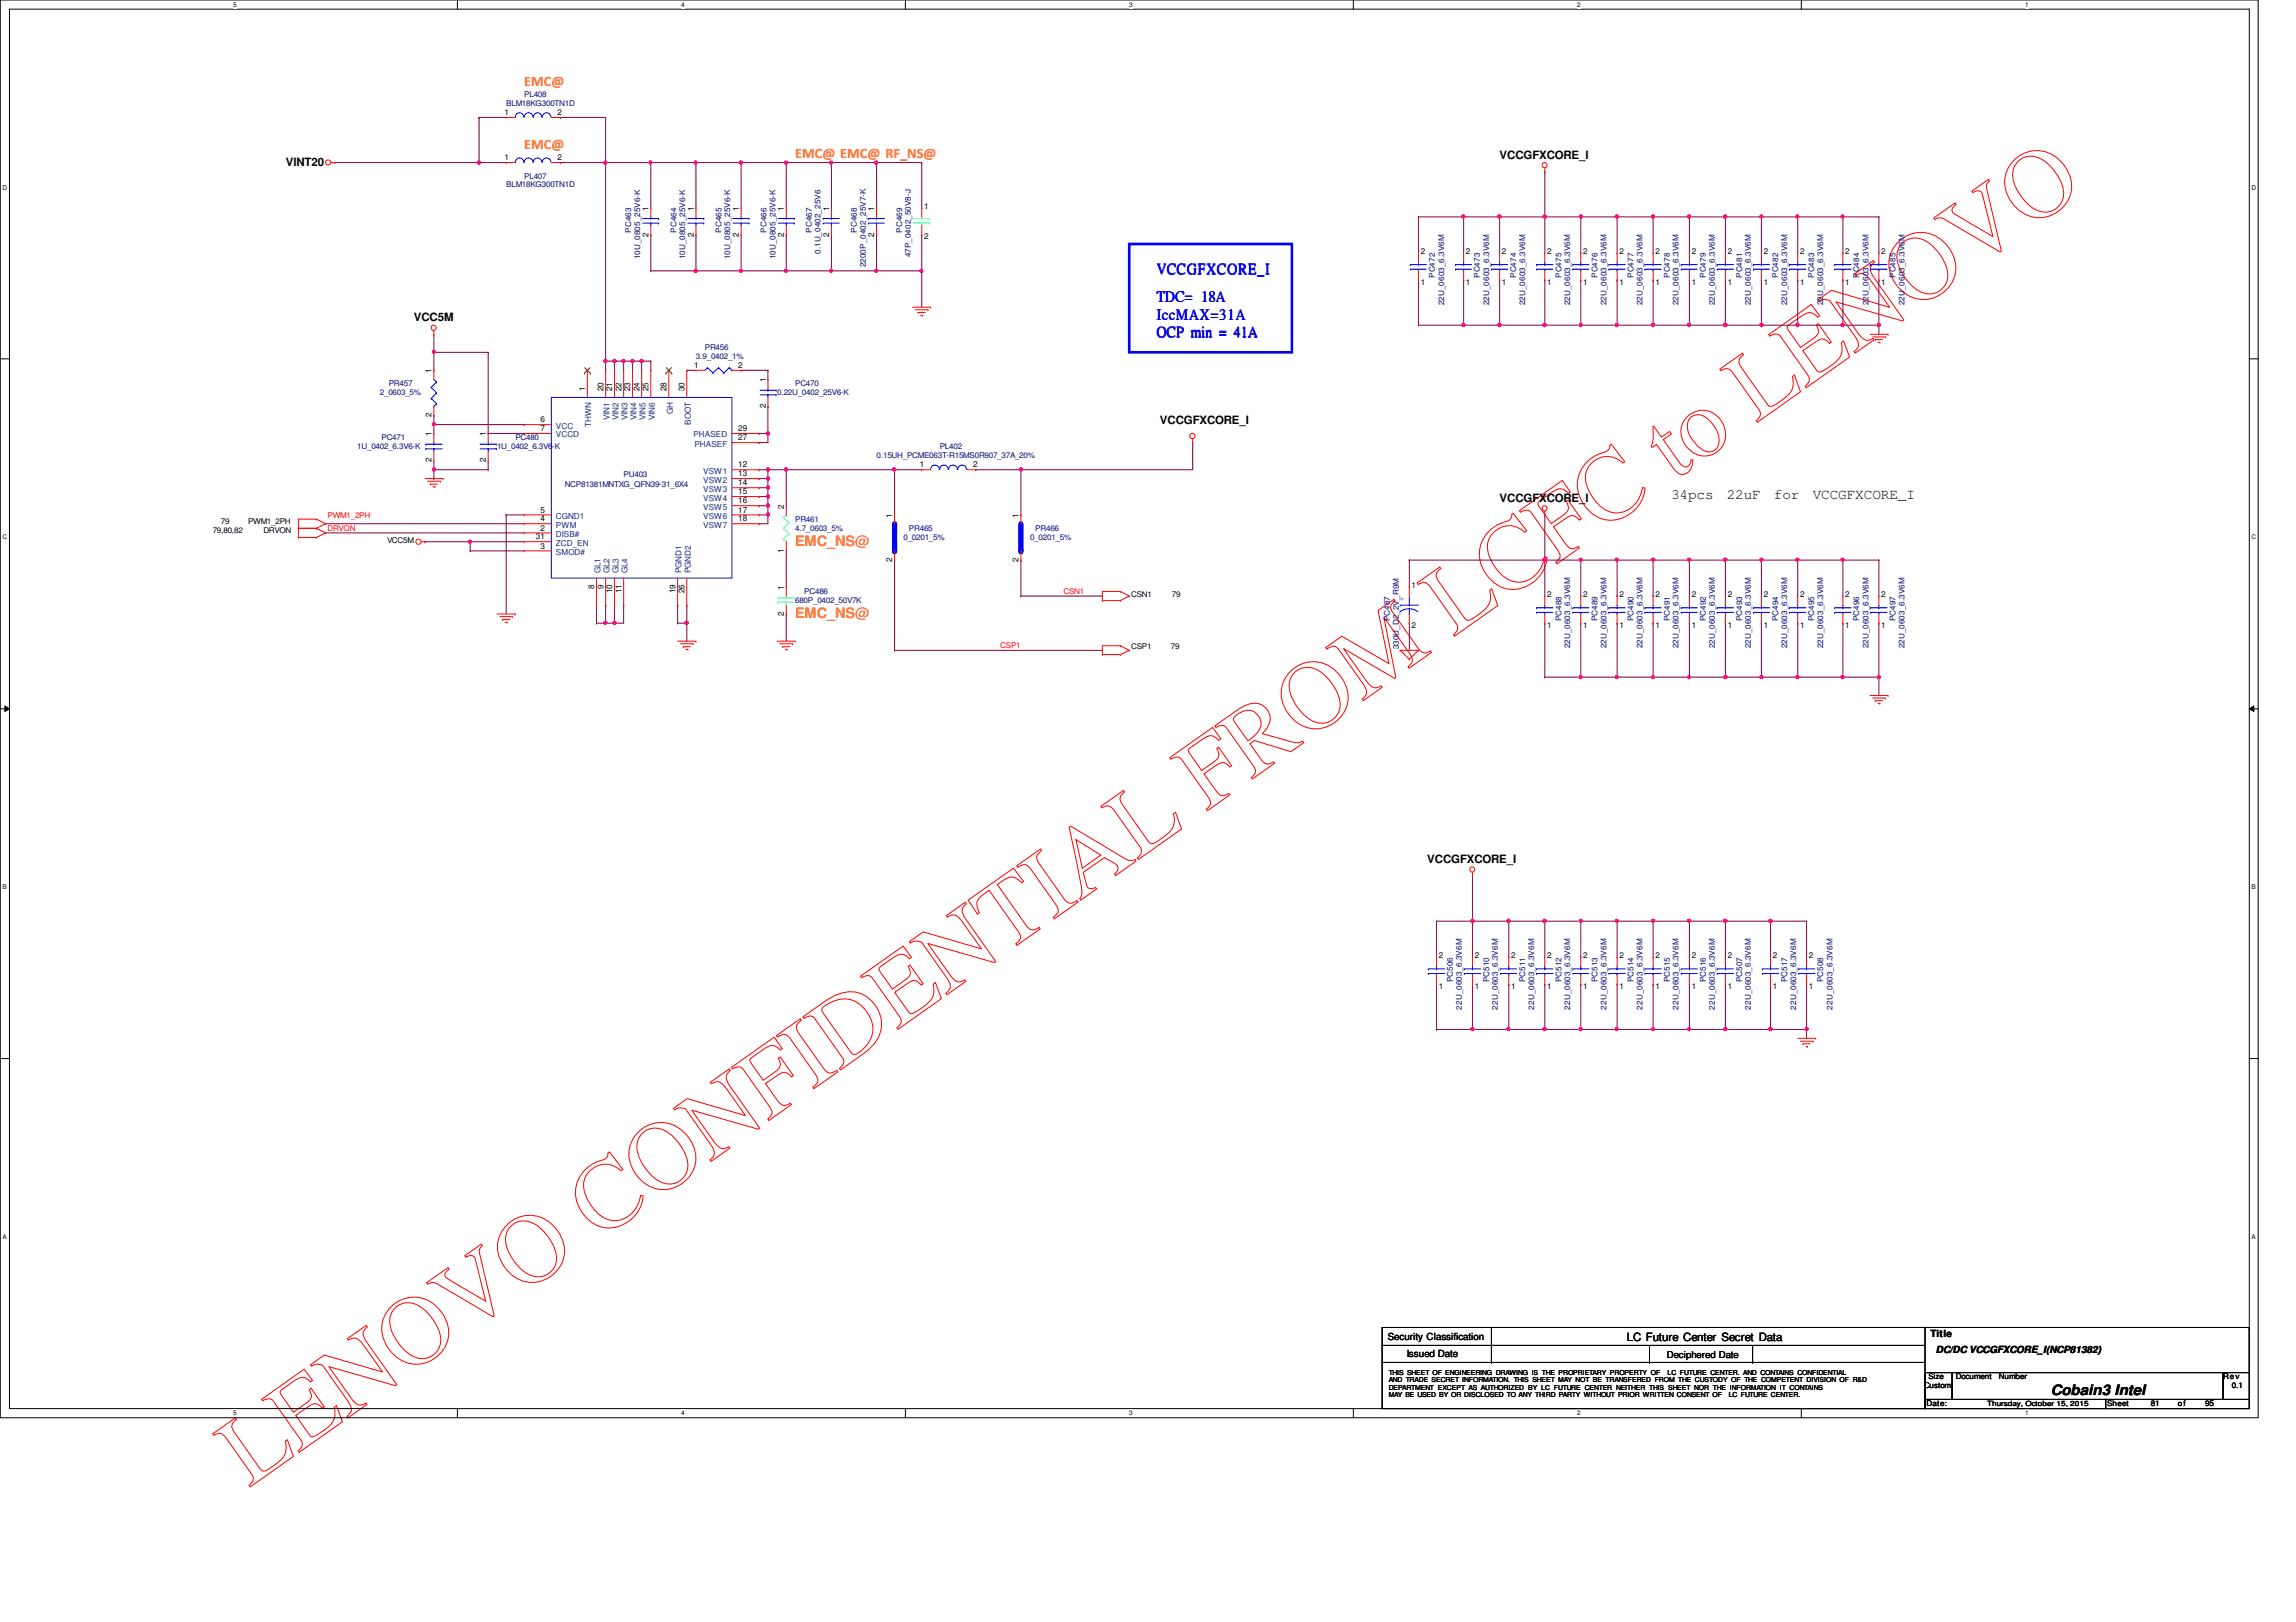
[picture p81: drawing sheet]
<svg xmlns="http://www.w3.org/2000/svg" width="297mm" height="210mm" viewBox="0 0 297 210" stroke-linecap="round" stroke-linejoin="round" font-family="sans-serif">
<defs><g id="words">
<text font-size="12.7" fill="#f00" x="32.2" y="192.5" transform="rotate(-35 32.2 192.5)">LENOVO CONFIDENTIAL FROM LCFC to LENOVO</text>
<g font-size="1.9" fill="#ff8000">
<text x="67.8" y="11.1">EMC@</text>
<text x="67.8" y="19.3">EMC@</text>
<text x="102.9" y="20.5">EMC@ EMC@ RF_NS@</text>
<text x="102.9" y="70.7">EMC_NS@</text>
<text x="102.9" y="80">EMC_NS@</text>
</g>
<g font-size="1.9" fill="#00f">
<text x="149.6" y="35.4">VCCGFXCORE_</text>
<text x="163.7" y="35.4">I</text>
<text x="149.6" y="41.2">Ic</text>
<text x="149.6" y="39">TDC=1A</text>
<text x="150.3" y="41.2">cMAX=31A</text>
<text x="156.3" y="39">8</text>
<text x="149.6" y="43.6">OCPmi</text>
<text x="155.9" y="43.6">n=4A</text>
<text x="160.5" y="43.6">1</text>
</g>
<g font-size="1.9">
<text x="216.2" y="64.6">34pcs</text>
<text x="223.4" y="64.6">22uF</text>
<text x="229.5" y="64.6">for</text>
<text x="234.5" y="64.6">VCCGFXCORE_I</text>
<text x="265.3" y="180.5">Cobain3 Intel</text>
</g>
<g font-size="1.5">
<text x="37" y="21.5">VINT20</text>
<text x="194" y="20.5">VCCGFXCORE_I</text>
<text x="53.5" y="41.6">VCC5M</text>
<text x="150.1" y="54.9">VCCGFXCORE_I</text>
<text x="194" y="64.9">VCCGFXCORE_I</text>
<text x="184.7" y="111.7">VCCGFXCORE_I</text>
<text x="210.5" y="173.5">LC Future Center Secret Data</text>
</g>
<g font-size="1.3">
<text x="179.5" y="173.4">Security Classification</text>
<text x="249.8" y="173.1">Title</text>
<text x="182" y="175.6">Issued Date</text>
<text x="250.4" y="175.1">DC/DC VCCGFXCORE_I(NCP81382)</text>
</g>
<text font-size="1.2" x="215.6" y="175.7">Deciphered Date</text>
<g font-size="1.1">
<text x="65.3" y="14.9">1</text>
<text x="72.1" y="14.9">2</text>
<text x="65.3" y="20.7">1</text>
<text x="72.1" y="20.7">2</text>
<text x="83.9" y="27.3" transform="rotate(-90 83.9 27.3)">1</text>
<text x="89.7" y="27.3" transform="rotate(-90 89.7 27.3)">1</text>
<text x="95.6" y="27.3" transform="rotate(-90 95.6 27.3)">1</text>
<text x="101.4" y="27.3" transform="rotate(-90 101.4 27.3)">1</text>
<text x="107.3" y="27.3" transform="rotate(-90 107.3 27.3)">1</text>
<text x="113.1" y="27.3" transform="rotate(-90 113.1 27.3)">1</text>
<text x="119.5" y="27.1">1</text>
<text x="83.9" y="30.6" transform="rotate(-90 83.9 30.6)">2</text>
<text x="89.7" y="30.6" transform="rotate(-90 89.7 30.6)">2</text>
<text x="95.6" y="30.6" transform="rotate(-90 95.6 30.6)">2</text>
<text x="101.4" y="30.6" transform="rotate(-90 101.4 30.6)">2</text>
<text x="107.3" y="30.6" transform="rotate(-90 107.3 30.6)">2</text>
<text x="113.1" y="30.6" transform="rotate(-90 113.1 30.6)">2</text>
<text x="119.5" y="31">2</text>
<text x="183.8" y="32.9">2</text>
<text x="189.7" y="32.9">2</text>
<text x="194.3" y="32.9">2</text>
<text x="200.1" y="32.9">2</text>
<text x="204.8" y="32.9">2</text>
<text x="209.5" y="32.9">2</text>
<text x="214.2" y="32.9">2</text>
<text x="218.9" y="32.9">2</text>
<text x="223.5" y="32.9">2</text>
<text x="228.2" y="32.9">2</text>
<text x="232.9" y="32.9">2</text>
<text x="238.7" y="32.9">2</text>
<text x="243.4" y="32.9">2</text>
<text x="183.8" y="36.8">1</text>
<text x="189.7" y="36.8">1</text>
<text x="194.3" y="36.8">1</text>
<text x="200.1" y="36.8">1</text>
<text x="204.8" y="36.8">1</text>
<text x="209.5" y="36.8">1</text>
<text x="214.2" y="36.8">1</text>
<text x="218.9" y="36.8">1</text>
<text x="223.5" y="36.8">1</text>
<text x="228.2" y="36.8">1</text>
<text x="232.9" y="36.8">1</text>
<text x="238.7" y="36.8">1</text>
<text x="243.4" y="36.8">1</text>
<text x="89.8" y="47.6">1</text>
<text x="95.5" y="47.6">2</text>
<text x="55.8" y="54" transform="rotate(-90 55.8 54)">2</text>
<text x="55.8" y="48.3" transform="rotate(-90 55.8 48.3)">1</text>
<text x="75.7" y="50.6" transform="rotate(-90 75.7 50.6)">1</text>
<text x="78.1" y="50.6" transform="rotate(-90 78.1 50.6)">20</text>
<text x="79.2" y="50.6" transform="rotate(-90 79.2 50.6)">21</text>
<text x="80.4" y="50.6" transform="rotate(-90 80.4 50.6)">22</text>
<text x="81.5" y="50.6" transform="rotate(-90 81.5 50.6)">23</text>
<text x="82.7" y="50.6" transform="rotate(-90 82.7 50.6)">24</text>
<text x="83.9" y="50.6" transform="rotate(-90 83.9 50.6)">25</text>
<text x="86.2" y="50.6" transform="rotate(-90 86.2 50.6)">28</text>
<text x="88.6" y="50.6" transform="rotate(-90 88.6 50.6)">30</text>
<text x="99.1" y="52.8" transform="rotate(-90 99.1 52.8)">2</text>
<text x="99.1" y="49.4" transform="rotate(-90 99.1 49.4)">1</text>
<text x="55.8" y="59.8" transform="rotate(-90 55.8 59.8)">2</text>
<text x="55.8" y="56.5" transform="rotate(-90 55.8 56.5)">1</text>
<text x="62.9" y="59.8" transform="rotate(-90 62.9 59.8)">2</text>
<text x="62.9" y="56.5" transform="rotate(-90 62.9 56.5)">1</text>
<text x="69.9" y="54.7">6</text>
<text x="69.9" y="55.8">7</text>
<text x="95.5" y="57">27</text>
<text x="95.5" y="55.8">29</text>
<text x="95.5" y="64">15</text>
<text x="95.5" y="62.8">14</text>
<text x="95.5" y="61.6">13</text>
<text x="95.5" y="60.5">12</text>
<text x="95.5" y="65.2">16</text>
<text x="101.4" y="65.8" transform="rotate(-90 101.4 65.8)">2</text>
<text x="119" y="60.5">1</text>
<text x="125.9" y="60.5">2</text>
<text x="69.3" y="69.8">31</text>
<text x="69.9" y="66.3">5</text>
<text x="69.9" y="67.5">4</text>
<text x="69.9" y="71">3</text>
<text x="69.9" y="68.7">2</text>
<text x="95.5" y="66.3">17</text>
<text x="95.5" y="67.5">18</text>
<text x="101.4" y="71.5" transform="rotate(-90 101.4 71.5)">1</text>
<text x="115.4" y="67" transform="rotate(-90 115.4 67)">1</text>
<text x="131.8" y="67" transform="rotate(-90 131.8 67)">1</text>
<text x="76.9" y="76.2" transform="rotate(-90 76.9 76.2)">8</text>
<text x="78.1" y="76.2" transform="rotate(-90 78.1 76.2)">9</text>
<text x="79.2" y="76.8" transform="rotate(-90 79.2 76.8)">10</text>
<text x="80.4" y="76.8" transform="rotate(-90 80.4 76.8)">11</text>
<text x="87.4" y="76.8" transform="rotate(-90 87.4 76.8)">19</text>
<text x="88.6" y="76.8" transform="rotate(-90 88.6 76.8)">26</text>
<text x="101.4" y="76.3" transform="rotate(-90 101.4 76.3)">1</text>
<text x="115.4" y="72.7" transform="rotate(-90 115.4 72.7)">2</text>
<text x="131.8" y="72.7" transform="rotate(-90 131.8 72.7)">2</text>
<text x="182.6" y="76.1">1</text>
<text x="200.1" y="77.3">2</text>
<text x="204.8" y="77.3">2</text>
<text x="209.5" y="77.3">2</text>
<text x="214.2" y="77.3">2</text>
<text x="218.9" y="77.3">2</text>
<text x="223.5" y="77.3">2</text>
<text x="228.2" y="77.3">2</text>
<text x="232.9" y="77.3">2</text>
<text x="238.7" y="77.3">2</text>
<text x="243.4" y="77.3">2</text>
<text x="101.4" y="79.7" transform="rotate(-90 101.4 79.7)">2</text>
<text x="182.6" y="81.2">2</text>
<text x="200.1" y="81.2">1</text>
<text x="204.8" y="81.2">1</text>
<text x="209.5" y="81.2">1</text>
<text x="214.2" y="81.2">1</text>
<text x="218.9" y="81.2">1</text>
<text x="223.5" y="81.2">1</text>
<text x="228.2" y="81.2">1</text>
<text x="232.9" y="81.2">1</text>
<text x="238.7" y="81.2">1</text>
<text x="243.4" y="81.2">1</text>
<text x="186.1" y="124">2</text>
<text x="190.8" y="124">2</text>
<text x="195.5" y="124">2</text>
<text x="200.1" y="124">2</text>
<text x="204.8" y="124">2</text>
<text x="209.5" y="124">2</text>
<text x="214.2" y="124">2</text>
<text x="218.9" y="124">2</text>
<text x="223.5" y="124">2</text>
<text x="229.4" y="124">2</text>
<text x="234" y="124">2</text>
<text x="186.1" y="128">1</text>
<text x="190.8" y="128">1</text>
<text x="195.5" y="128">1</text>
<text x="200.1" y="128">1</text>
<text x="204.8" y="128">1</text>
<text x="209.5" y="128">1</text>
<text x="214.2" y="128">1</text>
<text x="218.9" y="128">1</text>
<text x="223.5" y="128">1</text>
<text x="229.4" y="128">1</text>
<text x="234" y="128">1</text>
</g>
<g font-size="1.1" fill="#004080">
<text x="87" y="53.6" transform="rotate(-90 87 53.6)">GH</text>
<text x="71.9" y="55.5">VCC</text>
<text x="71.9" y="56.6">VCCD</text>
<text x="76.5" y="55.2" transform="rotate(-90 76.5 55.2)">THWN</text>
<text x="78.9" y="54.4" transform="rotate(-90 78.9 54.4)">VIN1</text>
<text x="80" y="54.4" transform="rotate(-90 80 54.4)">VIN2</text>
<text x="81.2" y="54.4" transform="rotate(-90 81.2 54.4)">VIN3</text>
<text x="82.3" y="54.4" transform="rotate(-90 82.3 54.4)">VIN4</text>
<text x="83.5" y="54.4" transform="rotate(-90 83.5 54.4)">VIN5</text>
<text x="84.7" y="54.4" transform="rotate(-90 84.7 54.4)">VIN6</text>
<text x="89.4" y="55" transform="rotate(-90 89.4 55)">BOOT</text>
<text x="89.7" y="56.6">PHASED</text>
<text x="89.8" y="57.8">PHASEF</text>
<text x="91" y="64.8">VSW4</text>
<text x="91" y="63.6">VSW3</text>
<text x="91" y="62.4">VSW2</text>
<text x="91" y="61.3">VSW1</text>
<text x="91" y="66">VSW5</text>
<text x="71.9" y="67.1">CGND1</text>
<text x="71.9" y="68.3">PWM</text>
<text x="71.9" y="70.6">ZCD_EN</text>
<text x="71.9" y="71.8">SMOD#</text>
<text x="71.9" y="69.5">DISB#</text>
<text x="91" y="67.1">VSW6</text>
<text x="91" y="68.3">VSW7</text>
<text x="77.7" y="74.2" transform="rotate(-90 77.7 74.2)">GL1</text>
<text x="78.9" y="74.2" transform="rotate(-90 78.9 74.2)">GL2</text>
<text x="80" y="74.2" transform="rotate(-90 80 74.2)">GL3</text>
<text x="81.2" y="74.2" transform="rotate(-90 81.2 74.2)">GL4</text>
<text x="88.2" y="74.2" transform="rotate(-90 88.2 74.2)">PGND1</text>
<text x="89.4" y="74.2" transform="rotate(-90 89.4 74.2)">PGND2</text>
</g>
<g font-size="1" fill="#000080">
<text x="65.5" y="13.8">BLM18KG300TN1D</text>
<text x="67.8" y="12.6">PL408</text>
<text x="67.8" y="23.1">PL407</text>
<text x="65.5" y="24.3">BLM18KG300TN1D</text>
<text x="81.7" y="30.1" transform="rotate(-90 81.7 30.1)">PC463</text>
<text x="82.8" y="33.6" transform="rotate(-90 82.8 33.6)">10U_0805_25V6-K</text>
<text x="87.5" y="30.1" transform="rotate(-90 87.5 30.1)">PC464</text>
<text x="88.6" y="33.6" transform="rotate(-90 88.6 33.6)">10U_0805_25V6-K</text>
<text x="93.3" y="30.1" transform="rotate(-90 93.3 30.1)">PC465</text>
<text x="94.5" y="33.6" transform="rotate(-90 94.5 33.6)">10U_0805_25V6-K</text>
<text x="99.2" y="30.1" transform="rotate(-90 99.2 30.1)">PC466</text>
<text x="100.3" y="33.6" transform="rotate(-90 100.3 33.6)">10U_0805_25V6-K</text>
<text x="105" y="30.1" transform="rotate(-90 105 30.1)">PC467</text>
<text x="106.2" y="32.9" transform="rotate(-90 106.2 32.9)">0.1U_0402_25V6</text>
<text x="110.9" y="30.1" transform="rotate(-90 110.9 30.1)">PC468</text>
<text x="112" y="34.6" transform="rotate(-90 112 34.6)">2200P_0402_25V7-K</text>
<text x="116.7" y="30.1" transform="rotate(-90 116.7 30.1)">PC469</text>
<text x="117.9" y="33.3" transform="rotate(-90 117.9 33.3)">47P_0402_50V8-J</text>
<text x="185.6" y="36" transform="rotate(-90 185.6 36)">PC472</text>
<text x="191.5" y="36" transform="rotate(-90 191.5 36)">PC473</text>
<text x="196.2" y="36" transform="rotate(-90 196.2 36)">PC474</text>
<text x="202" y="36" transform="rotate(-90 202 36)">PC475</text>
<text x="206.7" y="36" transform="rotate(-90 206.7 36)">PC476</text>
<text x="211.3" y="36" transform="rotate(-90 211.3 36)">PC477</text>
<text x="216" y="36" transform="rotate(-90 216 36)">PC478</text>
<text x="220.7" y="36" transform="rotate(-90 220.7 36)">PC479</text>
<text x="225.4" y="36" transform="rotate(-90 225.4 36)">PC481</text>
<text x="230" y="36" transform="rotate(-90 230 36)">PC482</text>
<text x="234.7" y="36" transform="rotate(-90 234.7 36)">PC483</text>
<text x="240.5" y="36" transform="rotate(-90 240.5 36)">PC484</text>
<text x="245.2" y="36" transform="rotate(-90 245.2 36)">PC485</text>
<text x="186.8" y="39.5" transform="rotate(-90 186.8 39.5)">22U_0603_6.3V6M</text>
<text x="192.7" y="39.5" transform="rotate(-90 192.7 39.5)">22U_0603_6.3V6M</text>
<text x="197.3" y="39.5" transform="rotate(-90 197.3 39.5)">22U_0603_6.3V6M</text>
<text x="203.2" y="39.5" transform="rotate(-90 203.2 39.5)">22U_0603_6.3V6M</text>
<text x="207.9" y="39.5" transform="rotate(-90 207.9 39.5)">22U_0603_6.3V6M</text>
<text x="212.5" y="39.5" transform="rotate(-90 212.5 39.5)">22U_0603_6.3V6M</text>
<text x="217.2" y="39.5" transform="rotate(-90 217.2 39.5)">22U_0603_6.3V6M</text>
<text x="221.9" y="39.5" transform="rotate(-90 221.9 39.5)">22U_0603_6.3V6M</text>
<text x="226.5" y="39.5" transform="rotate(-90 226.5 39.5)">22U_0603_6.3V6M</text>
<text x="231.2" y="39.5" transform="rotate(-90 231.2 39.5)">22U_0603_6.3V6M</text>
<text x="235.9" y="39.5" transform="rotate(-90 235.9 39.5)">22U_0603_6.3V6M</text>
<text x="241.7" y="39.5" transform="rotate(-90 241.7 39.5)">22U_0603_6.3V6M</text>
<text x="246.4" y="39.5" transform="rotate(-90 246.4 39.5)">22U_0603_6.3V6M</text>
<text x="90" y="46.5">3.9_0402_1%</text>
<text x="91.2" y="45.3">PR456</text>
<text x="49.1" y="51.1">2_0603_5%</text>
<text x="50.3" y="50">PR457</text>
<text x="100.5" y="51.1">0.22U_0402_25V6-K</text>
<text x="102.9" y="50">PC470</text>
<text x="46.2" y="58.2">1U_0402_6.3V6-K</text>
<text x="49.4" y="57">PC471</text>
<text x="64.3" y="58.2">1U_0402_6.3V6-K</text>
<text x="66.7" y="57">PC480</text>
<text x="113.4" y="59.3">0.15UH_PCME063T-R15MS0R907_37A_20%</text>
<text x="121.6" y="58.2">PL402</text>
<text x="73.1" y="63.1">NCP81381MNTXG_QFN39-31_6X4</text>
<text x="80.7" y="61.7">PU403</text>
<text x="102.9" y="67.5">PR461</text>
<text x="102.9" y="68.7">4.7_0603_5%</text>
<text x="116.9" y="69.9">0_0201_5%</text>
<text x="117.6" y="68.7">PR465</text>
<text x="133.3" y="69.9">0_0201_5%</text>
<text x="133.9" y="68.7">PR466</text>
<text x="104.1" y="76.8">PC486</text>
<text x="102.9" y="78">680P_0402_50V7K</text>
<text x="179.8" y="80.4" transform="rotate(-90 179.8 80.4)">PC487</text>
<text x="202" y="80.4" transform="rotate(-90 202 80.4)">PC488</text>
<text x="203.2" y="83.9" transform="rotate(-90 203.2 83.9)">22U_0603_6.3V6M</text>
<text x="206.7" y="80.4" transform="rotate(-90 206.7 80.4)">PC489</text>
<text x="207.9" y="83.9" transform="rotate(-90 207.9 83.9)">22U_0603_6.3V6M</text>
<text x="211.3" y="80.4" transform="rotate(-90 211.3 80.4)">PC490</text>
<text x="212.5" y="83.9" transform="rotate(-90 212.5 83.9)">22U_0603_6.3V6M</text>
<text x="216" y="80.4" transform="rotate(-90 216 80.4)">PC491</text>
<text x="217.2" y="83.9" transform="rotate(-90 217.2 83.9)">22U_0603_6.3V6M</text>
<text x="220.7" y="80.4" transform="rotate(-90 220.7 80.4)">PC492</text>
<text x="221.9" y="83.9" transform="rotate(-90 221.9 83.9)">22U_0603_6.3V6M</text>
<text x="225.4" y="80.4" transform="rotate(-90 225.4 80.4)">PC493</text>
<text x="226.5" y="83.9" transform="rotate(-90 226.5 83.9)">22U_0603_6.3V6M</text>
<text x="230" y="80.4" transform="rotate(-90 230 80.4)">PC494</text>
<text x="231.2" y="83.9" transform="rotate(-90 231.2 83.9)">22U_0603_6.3V6M</text>
<text x="234.7" y="80.4" transform="rotate(-90 234.7 80.4)">PC495</text>
<text x="235.9" y="83.9" transform="rotate(-90 235.9 83.9)">22U_0603_6.3V6M</text>
<text x="240.5" y="80.4" transform="rotate(-90 240.5 80.4)">PC496</text>
<text x="241.7" y="83.9" transform="rotate(-90 241.7 83.9)">22U_0603_6.3V6M</text>
<text x="245.2" y="80.4" transform="rotate(-90 245.2 80.4)">PC497</text>
<text x="246.4" y="83.9" transform="rotate(-90 246.4 83.9)">22U_0603_6.3V6M</text>
<text x="181" y="84" transform="rotate(-90 181 84)">330U_D2_2V_R9M</text>
<text x="188" y="127.1" transform="rotate(-90 188 127.1)">PC506</text>
<text x="189.1" y="130.6" transform="rotate(-90 189.1 130.6)">22U_0603_6.3V6M</text>
<text x="192.7" y="127.1" transform="rotate(-90 192.7 127.1)">PC510</text>
<text x="193.8" y="130.6" transform="rotate(-90 193.8 130.6)">22U_0603_6.3V6M</text>
<text x="197.3" y="127.1" transform="rotate(-90 197.3 127.1)">PC511</text>
<text x="198.5" y="130.6" transform="rotate(-90 198.5 130.6)">22U_0603_6.3V6M</text>
<text x="202" y="127.1" transform="rotate(-90 202 127.1)">PC512</text>
<text x="203.2" y="130.6" transform="rotate(-90 203.2 130.6)">22U_0603_6.3V6M</text>
<text x="206.7" y="127.1" transform="rotate(-90 206.7 127.1)">PC513</text>
<text x="207.9" y="130.6" transform="rotate(-90 207.9 130.6)">22U_0603_6.3V6M</text>
<text x="211.3" y="127.1" transform="rotate(-90 211.3 127.1)">PC514</text>
<text x="212.5" y="130.6" transform="rotate(-90 212.5 130.6)">22U_0603_6.3V6M</text>
<text x="216" y="127.1" transform="rotate(-90 216 127.1)">PC515</text>
<text x="217.2" y="130.6" transform="rotate(-90 217.2 130.6)">22U_0603_6.3V6M</text>
<text x="220.7" y="127.1" transform="rotate(-90 220.7 127.1)">PC516</text>
<text x="221.9" y="130.6" transform="rotate(-90 221.9 130.6)">22U_0603_6.3V6M</text>
<text x="225.4" y="127.1" transform="rotate(-90 225.4 127.1)">PC507</text>
<text x="226.5" y="130.6" transform="rotate(-90 226.5 130.6)">22U_0603_6.3V6M</text>
<text x="231.2" y="127.1" transform="rotate(-90 231.2 127.1)">PC517</text>
<text x="232.4" y="130.6" transform="rotate(-90 232.4 130.6)">22U_0603_6.3V6M</text>
<text x="235.9" y="127.1" transform="rotate(-90 235.9 127.1)">PC508</text>
<text x="237.1" y="130.6" transform="rotate(-90 237.1 130.6)">22U_0603_6.3V6M</text>
</g>
<g font-size="1">
<text x="27.5" y="69">79,80,82</text>
<text x="28.6" y="67.9">79</text>
<text x="32.1" y="67.9">PWM1_2PH</text>
<text x="34.1" y="69">DRVON</text>
<text x="50.1" y="70.3">VCC5M</text>
<text x="146.3" y="77.3">CSN1</text>
<text x="151.6" y="77.3">79</text>
<text x="146.3" y="84">CSP1</text>
<text x="151.5" y="84">79</text>
<text x="248.9" y="179.7">Custom</text>
<text x="249.5" y="178.5">Size</text>
<text x="253" y="178.5">Document</text>
<text x="258.6" y="178.5">Number</text>
<text x="287.6" y="178.5">Rev</text>
<text x="288.8" y="179.7">0.1</text>
<text x="249.3" y="182">Date:</text>
<text x="272.6" y="182">Sheet</text>
<text x="278.3" y="182">81</text>
<text x="281.8" y="182">of</text>
<text x="285.3" y="182">95</text>
</g>
<g font-size="1" fill="#f00">
<text x="42.4" y="67.1">PWM1_2PH</text>
<text x="42.4" y="68.7">DRVON</text>
<text x="137.6" y="76.9">CSN1</text>
<text x="129.4" y="83.9">CSP1</text>
</g>
<text font-size=".9" fill="#00f" x="181.1" y="77.8">+</text>
<g font-size=".9">
<text x="179.7" y="179.8">DEPARTMENT EXCEPT AS AUTHORIZED BY LC FUTURE CENTER NEITHER THIS SHEET NOR THE INFORMATION IT CONTAINS</text>
<text x="179.7" y="178">THIS SHEET OF ENGINEERING DRAWING IS THE PROPRIETARY PROPERTY OF</text>
<text x="179.7" y="178.9">AND TRADE SECRET INFORMATION. THIS SHEET MAY NOT BE TRANSFERED FROM THE CUSTODY OF THE COMPETENT DIVISION OF R&amp;D</text>
<text x="215.7" y="178">LC FUTURE CENTER. AND CONTAINS CONFIDENTIAL</text>
<text x="179.7" y="180.8">MAY BE USED BY OR DISCLOSED TO ANY THIRD PARTY WITHOUT PRIOR WRITTEN CONSENT OF</text>
<text x="223.6" y="180.8">LC FUTURE CENTER.</text>
<text x="257.1" y="181.9">Thursday, October 15, 2015</text>
</g>
<g font-size=".8">
<text x="30.2" y=".9">5</text>
<text x="88.1" y=".9">4</text>
<text x="146.1" y=".9">3</text>
<text x="204" y=".9">2</text>
<text x="262" y=".9">1</text>
<text x=".3" y="24.6">D</text>
<text x="291.3" y="24.6">D</text>
<text x=".3" y="69.8">C</text>
<text x="291.3" y="69.8">C</text>
<text x=".3" y="115.1">B</text>
<text x="291.3" y="115.1">B</text>
<text x=".3" y="160.4">A</text>
<text x="291.3" y="160.4">A</text>
<text x="30.2" y="183.2">5</text>
<text x="88.1" y="183.2">4</text>
<text x="146.1" y="183.2">3</text>
<text x="204" y="183.2">2</text>
<text x="262" y="183.2">1</text>
</g>
</g></defs>
<path d="M0 0h292.1v183.5h-292.1zM1.2 1.2h289.8v181.1h-289.8z" fill="none" stroke="#000" stroke-width=".13"/>
<g fill="#fff">
<path d="M30.2 .1h.4v1h-.4z"/>
<path d="M30.2 182.4h.4v.9h-.4z"/>
</g>
<path d="M59.2 0v1.2M59.2 182.3v1.2" fill="none" stroke="#000" stroke-width=".13"/>
<g fill="#fff">
<path d="M88.1 .1h.5v1h-.5z"/>
<path d="M88.1 182.4h.5v.9h-.5z"/>
</g>
<path d="M117.1 0v1.2M117.1 182.3v1.2" fill="none" stroke="#000" stroke-width=".13"/>
<g fill="#fff">
<path d="M146.1 .1h.5v1h-.5z"/>
<path d="M146.1 182.4h.5v.9h-.5z"/>
</g>
<path d="M175.1 0v1.2M175.1 182.3v1.2" fill="none" stroke="#000" stroke-width=".13"/>
<g fill="#fff">
<path d="M204 .1h.5v1h-.5z"/>
<path d="M204 182.4h.5v.9h-.5z"/>
</g>
<path d="M233 0v1.2M233 182.3v1.2" fill="none" stroke="#000" stroke-width=".13"/>
<g fill="#fff">
<path d="M262 .1h.5v1h-.5z"/>
<path d="M262 182.4h.5v.9h-.5z"/>
<path d="M.3 23.8h.6v.9h-.6z"/>
<path d="M291.3 23.8h.6v.9h-.6z"/>
<path d="M.3 69h.6v1h-.6z"/>
<path d="M291.3 69h.6v1h-.6z"/>
</g>
<path d="M0 46.4h1.2M291 46.4h1.2" fill="none" stroke="#000" stroke-width=".13"/>
<g fill="#fff">
<path d="M.3 114.3h.6v1h-.6z"/>
<path d="M291.3 114.3h.5v1h-.5z"/>
</g>
<path d="M0 91.7h1.2M.6 91.4l.6 .3-.6 .4zM291 91.7l.6-.3v.7zM291 91.7h1.2" fill="none" stroke="#000" stroke-width=".13"/>
<path d="M.6 91.4l.6 .3-.6 .4zM291 91.7l.6-.3v.7z" fill="#000"/>
<g fill="#fff">
<path d="M.3 159.6h.6v.9h-.6z"/>
<path d="M291.3 159.6h.5v.9h-.5z"/>
</g>
<path d="M0 137h1.2M291 137h1.2" fill="none" stroke="#000" stroke-width=".13"/>
<path d="M146.1 31.6h21v14h-21z" fill="none" stroke="#00f" stroke-width=".34"/>
<path d="M119.2 35.1h.1M119.2 35.1v4.7M42.1 67.8h.1M42.1 67.8h25.7" fill="none" stroke="#800040" stroke-width=".13"/>
<path d="M119.1 34.9h.2l.1 .2-.1 .1-.1 .1-.1-.1z" fill-rule="evenodd" fill="#f0f"/>
<path d="M119.1 34.9h.2l.1 .2-.1 .1-.1 .1-.1-.1z" fill="none" stroke="#f0f" stroke-width=".13"/>
<path d="M84.2 30.4h.1M84.2 30.4v4.7M101.7 35.1h.1M101.7 35.1h5.9M113.4 21h.1M113.4 21h5.8M119.2 21h.1M119.2 21v5.9" fill="none" stroke="#800040" stroke-width=".13"/>
<path d="M101.5 34.9h.3l.1 .2-.1 .1-.1 .1-.2-.1z" fill-rule="evenodd" fill="#f0f"/>
<path d="M101.5 34.9h.3l.1 .2-.1 .1-.1 .1-.2-.1z" fill="none" stroke="#f0f" stroke-width=".13"/>
<path d="M84.2 21h.1M84.2 21v5.9" fill="none" stroke="#800040" stroke-width=".13"/>
<path d="M84 20.9h.3l.1 .1-.1 .2-.1 .1-.2-.1z" fill-rule="evenodd" fill="#f0f"/>
<path d="M84 20.9h.3l.1 .1-.1 .2-.1 .1-.2-.1z" fill="none" stroke="#f0f" stroke-width=".13"/>
<path d="M78.4 21h.1M78.4 21h5.8M101.7 30.4h.1M101.7 30.4v4.7M107.6 30.4h.1M107.6 35.1h.1M107.6 30.4v4.7M107.6 35.1h5.8" fill="none" stroke="#800040" stroke-width=".13"/>
<path d="M113.2 34.9h.3l.1 .2-.1 .1-.1 .1-.2-.1z" fill-rule="evenodd" fill="#f0f"/>
<path d="M113.2 34.9h.3l.1 .2-.1 .1-.1 .1-.2-.1z" fill="none" stroke="#f0f" stroke-width=".13"/>
<path d="M107.4 34.9h.3v.2v.1l-.2 .1-.1-.1z" fill-rule="evenodd" fill="#f0f"/>
<path d="M107.4 34.9h.3v.2v.1l-.2 .1-.1-.1z" fill="none" stroke="#f0f" stroke-width=".13"/>
<path d="M113.4 30.4h.1M113.4 35.1h.1M113.4 21h.1M113.4 21v5.9M113.4 30.4v4.7M113.4 35.1h5.8" fill="none" stroke="#800040" stroke-width=".13"/>
<path d="M113.2 20.9h.3l.1 .1-.1 .2-.1 .1-.2-.1z" fill-rule="evenodd" fill="#f0f"/>
<path d="M113.2 20.9h.3l.1 .1-.1 .2-.1 .1-.2-.1z" fill="none" stroke="#f0f" stroke-width=".13"/>
<path d="M107.6 21h.1M107.6 21h5.8M107.6 21v5.9" fill="none" stroke="#800040" stroke-width=".13"/>
<path d="M107.4 20.9h.3v.1v.2l-.2 .1-.1-.1z" fill-rule="evenodd" fill="#f0f"/>
<path d="M107.4 20.9h.3v.1v.2l-.2 .1-.1-.1z" fill="none" stroke="#f0f" stroke-width=".13"/>
<path d="M101.7 21h.1M101.7 21h5.9M101.7 21v5.9" fill="none" stroke="#800040" stroke-width=".13"/>
<path d="M101.5 20.9h.3l.1 .1-.1 .2-.1 .1-.2-.1z" fill-rule="evenodd" fill="#f0f"/>
<path d="M101.5 20.9h.3l.1 .1-.1 .2-.1 .1-.2-.1z" fill="none" stroke="#f0f" stroke-width=".13"/>
<g fill="none" stroke="#800040" stroke-width=".13">
<path d="M95.9 21h.1M95.9 21h5.8M83 46.7h.1M83 46.7h1.2M83 46.7v1.2M84.2 46.7h.1M84.2 46.7v1.2M154.3 57.3h.1M154.3 57.3v3.5M98.2 60.8h.1M98.2 60.8h1.2M115.7 60.8h.1"/>
<path d="M115.7 60.8h3.5M132.1 77.1h.1M132.1 77.1h10.5M115.7 84.2h.1M115.7 84.2h26.9"/>
</g>
<path d="M82.8 46.6h.3l.1 .1-.1 .2h-.1h-.2z" fill-rule="evenodd" fill="#f0f"/>
<path d="M82.8 46.6h.3l.1 .1-.1 .2h-.1h-.2z" fill="none" stroke="#f0f" stroke-width=".13"/>
<path d="M81.8 46.7h.1M81.8 46.7v1.2" fill="none" stroke="#800040" stroke-width=".13"/>
<path d="M81.7 46.6h.3v.1v.2h-.2h-.1z" fill-rule="evenodd" fill="#f0f"/>
<path d="M81.7 46.6h.3v.1v.2h-.2h-.1z" fill="none" stroke="#f0f" stroke-width=".13"/>
<path d="M80.7 46.7h.1M80.7 46.7v1.2M95.9 47.9h.1M95.9 47.9h3.5M99.4 47.9h.1M99.4 47.9v1.2" fill="none" stroke="#800040" stroke-width=".13"/>
<path d="M80.5 46.6h.3l.1 .1-.1 .2h-.2h-.1z" fill-rule="evenodd" fill="#f0f"/>
<path d="M80.5 46.6h.3l.1 .1-.1 .2h-.2h-.1z" fill="none" stroke="#f0f" stroke-width=".13"/>
<path d="M88.9 47.9h.1M88.9 47.9h1.1M98.2 67.8h.1M98.2 66.6h.1M98.2 66.6h1.2M99.4 66.6h.1M99.4 66.6v1.2h-1.2" fill="none" stroke="#800040" stroke-width=".13"/>
<path d="M99.2 66.4h.3l.1 .2-.1 .1-.1 .1-.2-.1z" fill-rule="evenodd" fill="#f0f"/>
<path d="M99.2 66.4h.3l.1 .2-.1 .1-.1 .1-.2-.1z" fill="none" stroke="#f0f" stroke-width=".13"/>
<path d="M98.2 65.4h.1M99.4 64.3h.1M99.4 64.3v1.1h-1.2" fill="none" stroke="#800040" stroke-width=".13"/>
<path d="M99.2 65.3h.3l.1 .1-.1 .2-.1 .1-.2-.1z" fill-rule="evenodd" fill="#f0f"/>
<path d="M99.2 65.3h.3l.1 .1-.1 .2-.1 .1-.2-.1z" fill="none" stroke="#f0f" stroke-width=".13"/>
<path d="M99.2 64.1h.3l.1 .2-.1 .1-.1 .1-.2-.1z" fill-rule="evenodd" fill="#f0f"/>
<path d="M99.2 64.1h.3l.1 .2-.1 .1-.1 .1-.2-.1z" fill="none" stroke="#f0f" stroke-width=".13"/>
<path d="M98.2 64.3h.1M98.2 63.1h.1M98.2 63.1h1.2M99.4 63.1h.1M99.4 63.1v1.2h-1.2" fill="none" stroke="#800040" stroke-width=".13"/>
<path d="M99.2 62.9h.3l.1 .2-.1 .1-.1 .1-.2-.1z" fill-rule="evenodd" fill="#f0f"/>
<path d="M99.2 62.9h.3l.1 .2-.1 .1-.1 .1-.2-.1z" fill="none" stroke="#f0f" stroke-width=".13"/>
<path d="M98.2 61.9h.1M98.2 61.9h1.2M99.4 61.9h.1M99.4 60.8h.1M99.4 60.8v2.3" fill="none" stroke="#800040" stroke-width=".13"/>
<path d="M99.2 61.8h.3l.1 .1-.1 .2h-.1h-.2z" fill-rule="evenodd" fill="#f0f"/>
<path d="M99.2 61.8h.3l.1 .1-.1 .2h-.1h-.2z" fill="none" stroke="#f0f" stroke-width=".13"/>
<path d="M199.9 28.1h.1M199.9 28.1v4.6M199.9 28.1h4.6M204.5 28.1h.1M204.5 28.1v4.6" fill="none" stroke="#800040" stroke-width=".13"/>
<path d="M204.4 27.9h.2l.1 .1-.1 .2h-.1h-.1z" fill-rule="evenodd" fill="#f0f"/>
<path d="M204.4 27.9h.2l.1 .1-.1 .2h-.1h-.1z" fill="none" stroke="#f0f" stroke-width=".13"/>
<path d="M199.9 22.2h.1M199.9 22.2v5.9" fill="none" stroke="#800040" stroke-width=".13"/>
<path d="M199.7 27.9h.3l.1 .1-.1 .2h-.2h-.1z" fill-rule="evenodd" fill="#f0f"/>
<path d="M199.7 27.9h.3l.1 .1-.1 .2h-.2h-.1z" fill="none" stroke="#f0f" stroke-width=".13"/>
<path d="M209.2 28.1h.1M209.2 28.1v4.6M227.9 28.1h.1M227.9 28.1v4.6M232.6 28.1h.1M232.6 28.1v4.6M243.1 28.1h.1M243.1 28.1v4.6" fill="none" stroke="#800040" stroke-width=".13"/>
<path d="M232.4 27.9h.3v.1v.2h-.2h-.1z" fill-rule="evenodd" fill="#f0f"/>
<path d="M232.4 27.9h.3v.1v.2h-.2h-.1z" fill="none" stroke="#f0f" stroke-width=".13"/>
<path d="M213.9 28.1h.1M213.9 28.1v4.6M213.9 28.1h4.7M218.6 28.1h.1M218.6 28.1v4.6M223.2 28.1h.1M223.2 28.1v4.6M238.4 28.1h.1M238.4 28.1v4.6" fill="none" stroke="#800040" stroke-width=".13"/>
<path d="M213.7 27.9h.3l.1 .1-.1 .2h-.1h-.2z" fill-rule="evenodd" fill="#f0f"/>
<path d="M213.7 27.9h.3l.1 .1-.1 .2h-.1h-.2z" fill="none" stroke="#f0f" stroke-width=".13"/>
<path d="M218.6 28.1h.1M218.6 28.1h4.6" fill="none" stroke="#800040" stroke-width=".13"/>
<path d="M223 27.9h.4v.1v.2h-.2h-.2z" fill-rule="evenodd" fill="#f0f"/>
<path d="M223 27.9h.4v.1v.2h-.2h-.2z" fill="none" stroke="#f0f" stroke-width=".13"/>
<path d="M218.4 27.9h.3v.1v.2h-.2h-.1z" fill-rule="evenodd" fill="#f0f"/>
<path d="M218.4 27.9h.3v.1v.2h-.2h-.1z" fill="none" stroke="#f0f" stroke-width=".13"/>
<path d="M238.4 28.1h.1M238.4 28.1h4.7" fill="none" stroke="#800040" stroke-width=".13"/>
<path d="M238.2 27.9h.3l.1 .1-.1 .2h-.1h-.2z" fill-rule="evenodd" fill="#f0f"/>
<path d="M238.2 27.9h.3l.1 .1-.1 .2h-.1h-.2z" fill="none" stroke="#f0f" stroke-width=".13"/>
<path d="M183.5 28.1h.1M183.5 28.1v4.6M183.5 28.1h5.9" fill="none" stroke="#800040" stroke-width=".13"/>
<path d="M189.2 27.9h.2l.1 .1-.1 .2h-.1h-.1z" fill-rule="evenodd" fill="#f0f"/>
<path d="M189.2 27.9h.2l.1 .1-.1 .2h-.1h-.1z" fill="none" stroke="#f0f" stroke-width=".13"/>
<path d="M189.4 28.1h.1M189.4 28.1v4.6M194 28.1h.1M194 28.1h5.9M194 28.1v4.6" fill="none" stroke="#800040" stroke-width=".13"/>
<path d="M193.8 27.9h.3l.1 .1-.1 .2h-.1h-.2z" fill-rule="evenodd" fill="#f0f"/>
<path d="M193.8 27.9h.3l.1 .1-.1 .2h-.1h-.2z" fill="none" stroke="#f0f" stroke-width=".13"/>
<path d="M199.9 72.5h.1M199.9 72.5v4.6M199.9 72.5h4.6M204.5 72.5h.1M204.5 72.5v4.6" fill="none" stroke="#800040" stroke-width=".13"/>
<path d="M204.4 72.3h.2l.1 .1-.1 .2h-.1h-.1z" fill-rule="evenodd" fill="#f0f"/>
<path d="M204.4 72.3h.2l.1 .1-.1 .2h-.1h-.1z" fill="none" stroke="#f0f" stroke-width=".13"/>
<path d="M199.9 66.6h.1M199.9 66.6v5.9" fill="none" stroke="#800040" stroke-width=".13"/>
<path d="M199.7 72.3h.3l.1 .1-.1 .2h-.2h-.1z" fill-rule="evenodd" fill="#f0f"/>
<path d="M199.7 72.3h.3l.1 .1-.1 .2h-.2h-.1z" fill="none" stroke="#f0f" stroke-width=".13"/>
<g fill="none" stroke="#800040" stroke-width=".13">
<path d="M209.2 72.5h.1M209.2 72.5v4.6M213.9 72.5h.1M213.9 72.5v4.6M213.9 72.5h9.3M218.6 72.5h.1M218.6 72.5v4.6M223.2 72.5h.1M223.2 72.5v4.6M227.9 72.5h.1M227.9 72.5v4.6M232.6 72.5h.1"/>
<path d="M232.6 72.5v4.6M238.4 72.5h.1M238.4 72.5v4.6M243.1 72.5h.1M243.1 72.5v4.6"/>
</g>
<path d="M223 72.3h.4v.1v.2h-.2h-.2z" fill-rule="evenodd" fill="#f0f"/>
<path d="M223 72.3h.4v.1v.2h-.2h-.2z" fill="none" stroke="#f0f" stroke-width=".13"/>
<path d="M218.4 72.3h.3v.1v.2h-.2h-.1z" fill-rule="evenodd" fill="#f0f"/>
<path d="M218.4 72.3h.3v.1v.2h-.2h-.1z" fill="none" stroke="#f0f" stroke-width=".13"/>
<path d="M238.4 72.5h.1M238.4 72.5h4.7" fill="none" stroke="#800040" stroke-width=".13"/>
<path d="M238.2 72.3h.3l.1 .1-.1 .2h-.1h-.2z" fill-rule="evenodd" fill="#f0f"/>
<path d="M238.2 72.3h.3l.1 .1-.1 .2h-.1h-.2z" fill="none" stroke="#f0f" stroke-width=".13"/>
<path d="M190.5 119.2h.1M190.5 119.2v4.7M195.2 119.2h.1M195.2 119.2v4.7" fill="none" stroke="#800040" stroke-width=".13"/>
<path d="M195 119h.3l.1 .2-.1 .1-.1 .1-.2-.1z" fill-rule="evenodd" fill="#f0f"/>
<path d="M195 119h.3l.1 .2-.1 .1-.1 .1-.2-.1z" fill="none" stroke="#f0f" stroke-width=".13"/>
<path d="M190.5 119.2h.1M190.5 113.4h.1M190.5 119.2h4.7M190.5 113.4v5.8" fill="none" stroke="#800040" stroke-width=".13"/>
<path d="M190.3 119h.3l.1 .2-.1 .1-.1 .1-.2-.1z" fill-rule="evenodd" fill="#f0f"/>
<path d="M190.3 119h.3l.1 .2-.1 .1-.1 .1-.2-.1z" fill="none" stroke="#f0f" stroke-width=".13"/>
<path d="M199.9 119.2h.1M199.9 119.2v4.7M204.5 119.2h.1M204.5 119.2v4.7M209.2 119.2h.1M209.2 119.2v4.7M218.6 119.2h.1M218.6 119.2v4.7M223.2 119.2h.1M223.2 119.2v4.7M233.7 119.2h.1M233.7 119.2v4.7" fill="none" stroke="#800040" stroke-width=".13"/>
<path d="M209 119h.3l.1 .2-.1 .1-.1 .1-.2-.1z" fill-rule="evenodd" fill="#f0f"/>
<path d="M209 119h.3l.1 .2-.1 .1-.1 .1-.2-.1z" fill="none" stroke="#f0f" stroke-width=".13"/>
<path d="M213.9 119.2h.1M213.9 119.2v4.7" fill="none" stroke="#800040" stroke-width=".13"/>
<path d="M213.7 119h.3l.1 .2-.1 .1-.1 .1-.2-.1z" fill-rule="evenodd" fill="#f0f"/>
<path d="M213.7 119h.3l.1 .2-.1 .1-.1 .1-.2-.1z" fill="none" stroke="#f0f" stroke-width=".13"/>
<path d="M204.5 119.2h.1M204.5 119.2h9.4M209.2 119.2h.1M229.1 119.2h.1M229.1 119.2v4.7M229.1 119.2h4.6" fill="none" stroke="#800040" stroke-width=".13"/>
<path d="M228.9 119h.3l.1 .2-.1 .1-.2 .1-.1-.1z" fill-rule="evenodd" fill="#f0f"/>
<path d="M228.9 119h.3l.1 .2-.1 .1-.2 .1-.1-.1z" fill="none" stroke="#f0f" stroke-width=".13"/>
<g fill="none" stroke="#800040" stroke-width=".13">
<path d="M183.5 36.2h.1M183.5 36.2v5.9M243.1 36.2h.1M243.1 36.2v5.9M183.5 42.1h.1M183.5 42.1h5.9M182.3 72.5h.1M182.3 72.5v3.4M182.3 72.5h17.6M182.3 80.6h.1M182.3 80.6v3.6M243.1 87.6h.1"/>
<path d="M243.1 87.6v2.4M185.8 119.2h.1M185.8 119.2v4.7M185.8 119.2h4.7"/>
</g>
<path d="M189.2 41.9h.2l.1 .1-.1 .2-.1 .1-.1-.1z" fill-rule="evenodd" fill="#f0f"/>
<path d="M189.2 41.9h.2l.1 .1-.1 .2-.1 .1-.1-.1z" fill="none" stroke="#f0f" stroke-width=".13"/>
<path d="M189.4 36.2h.1M189.4 36.2v5.9M194 36.2h.1M194 36.2v5.9M189.4 42.1h.1M189.4 42.1h10.5M194 42.1h.1M199.9 80.6h.1M199.9 80.6v7M213.9 87.6h.1M213.9 87.6h4.7" fill="none" stroke="#800040" stroke-width=".13"/>
<path d="M193.8 41.9h.3l.1 .1-.1 .2-.1 .1-.2-.1z" fill-rule="evenodd" fill="#f0f"/>
<path d="M193.8 41.9h.3l.1 .1-.1 .2-.1 .1-.2-.1z" fill="none" stroke="#f0f" stroke-width=".13"/>
<path d="M199.9 36.2h.1M199.9 36.2v5.9M199.9 42.1h.1M199.9 42.1h4.6" fill="none" stroke="#800040" stroke-width=".13"/>
<path d="M204.4 41.9h.2l.1 .1-.1 .2-.1 .1-.1-.1z" fill-rule="evenodd" fill="#f0f"/>
<path d="M204.4 41.9h.2l.1 .1-.1 .2-.1 .1-.1-.1z" fill="none" stroke="#f0f" stroke-width=".13"/>
<path d="M199.7 41.9h.3l.1 .1-.1 .2-.2 .1-.1-.1z" fill-rule="evenodd" fill="#f0f"/>
<path d="M199.7 41.9h.3l.1 .1-.1 .2-.2 .1-.1-.1z" fill="none" stroke="#f0f" stroke-width=".13"/>
<path d="M204.5 36.2h.1M204.5 36.2v5.9M209.2 36.2h.1M209.2 36.2v5.9h-4.7M204.5 42.1h.1" fill="none" stroke="#800040" stroke-width=".13"/>
<path d="M209 41.9h.3l.1 .1-.1 .2-.1 .1-.2-.1z" fill-rule="evenodd" fill="#f0f"/>
<path d="M209 41.9h.3l.1 .1-.1 .2-.1 .1-.2-.1z" fill="none" stroke="#f0f" stroke-width=".13"/>
<path d="M213.9 36.2h.1M213.9 36.2v5.9h-4.7M209.2 42.1h.1" fill="none" stroke="#800040" stroke-width=".13"/>
<path d="M213.7 41.9h.3l.1 .1-.1 .2-.1 .1-.2-.1z" fill-rule="evenodd" fill="#f0f"/>
<path d="M213.7 41.9h.3l.1 .1-.1 .2-.1 .1-.2-.1z" fill="none" stroke="#f0f" stroke-width=".13"/>
<path d="M218.6 36.2h.1M218.6 36.2v5.9M213.9 42.1h.1M213.9 42.1h9.3M218.6 42.1h.1" fill="none" stroke="#800040" stroke-width=".13"/>
<path d="M223 41.9h.4v.1v.2l-.2 .1-.2-.1z" fill-rule="evenodd" fill="#f0f"/>
<path d="M223 41.9h.4v.1v.2l-.2 .1-.2-.1z" fill="none" stroke="#f0f" stroke-width=".13"/>
<path d="M218.4 41.9h.3v.1v.2l-.2 .1-.1-.1z" fill-rule="evenodd" fill="#f0f"/>
<path d="M218.4 41.9h.3v.1v.2l-.2 .1-.1-.1z" fill="none" stroke="#f0f" stroke-width=".13"/>
<path d="M223.2 36.2h.1M223.2 36.2v5.9M223.2 42.1h.1M223.2 42.1h4.7" fill="none" stroke="#800040" stroke-width=".13"/>
<path d="M227.7 41.9h.3l.1 .1-.1 .2-.1 .1-.2-.1z" fill-rule="evenodd" fill="#f0f"/>
<path d="M227.7 41.9h.3l.1 .1-.1 .2-.1 .1-.2-.1z" fill="none" stroke="#f0f" stroke-width=".13"/>
<path d="M227.9 36.2h.1M227.9 36.2v5.9M227.9 42.1h.1M227.9 42.1h4.7" fill="none" stroke="#800040" stroke-width=".13"/>
<path d="M232.4 41.9h.3v.1v.2l-.2 .1-.1-.1z" fill-rule="evenodd" fill="#f0f"/>
<path d="M232.4 41.9h.3v.1v.2l-.2 .1-.1-.1z" fill="none" stroke="#f0f" stroke-width=".13"/>
<path d="M232.6 36.2h.1M232.6 36.2v5.9M238.4 36.2h.1M238.4 36.2v5.9M232.6 42.1h.1M232.6 42.1h10.5M238.4 42.1h.1" fill="none" stroke="#800040" stroke-width=".13"/>
<path d="M242.9 41.9h.3l.1 .1-.1 .2-.1 .1-.2-.1z" fill-rule="evenodd" fill="#f0f"/>
<path d="M242.9 41.9h.3l.1 .1-.1 .2-.1 .1-.2-.1z" fill="none" stroke="#f0f" stroke-width=".13"/>
<path d="M238.2 41.9h.3l.1 .1-.1 .2-.1 .1-.2-.1z" fill-rule="evenodd" fill="#f0f"/>
<path d="M238.2 41.9h.3l.1 .1-.1 .2-.1 .1-.2-.1z" fill="none" stroke="#f0f" stroke-width=".13"/>
<path d="M238.4 80.6h.1M238.4 87.6h.1M238.4 80.6v7M238.4 87.6h4.7" fill="none" stroke="#800040" stroke-width=".13"/>
<path d="M238.2 87.5h.3l.1 .1-.1 .2h-.1h-.2z" fill-rule="evenodd" fill="#f0f"/>
<path d="M238.2 87.5h.3l.1 .1-.1 .2h-.1h-.2z" fill="none" stroke="#f0f" stroke-width=".13"/>
<path d="M232.6 80.6h.1M232.6 80.6v7" fill="none" stroke="#800040" stroke-width=".13"/>
<path d="M232.4 87.5h.3v.1v.2h-.2h-.1z" fill-rule="evenodd" fill="#f0f"/>
<path d="M232.4 87.5h.3v.1v.2h-.2h-.1z" fill="none" stroke="#f0f" stroke-width=".13"/>
<path d="M227.9 80.6h.1M227.9 80.6v7M232.6 87.6h.1M232.6 87.6h5.8" fill="none" stroke="#800040" stroke-width=".13"/>
<path d="M227.7 87.5h.3l.1 .1-.1 .2h-.1h-.2z" fill-rule="evenodd" fill="#f0f"/>
<path d="M227.7 87.5h.3l.1 .1-.1 .2h-.1h-.2z" fill="none" stroke="#f0f" stroke-width=".13"/>
<path d="M218.6 80.6h.1M218.6 87.6h.1M218.6 87.6h14M218.6 80.6v7M223.2 80.6h.1M223.2 87.6h.1M223.2 80.6v7M227.9 87.6h.1" fill="none" stroke="#800040" stroke-width=".13"/>
<path d="M223 87.5h.4v.1v.2h-.2h-.2z" fill-rule="evenodd" fill="#f0f"/>
<path d="M223 87.5h.4v.1v.2h-.2h-.2z" fill="none" stroke="#f0f" stroke-width=".13"/>
<path d="M218.4 87.5h.3v.1v.2h-.2h-.1z" fill-rule="evenodd" fill="#f0f"/>
<path d="M218.4 87.5h.3v.1v.2h-.2h-.1z" fill="none" stroke="#f0f" stroke-width=".13"/>
<path d="M213.9 80.6h.1M213.9 80.6v7" fill="none" stroke="#800040" stroke-width=".13"/>
<path d="M213.7 87.5h.3l.1 .1-.1 .2h-.1h-.2z" fill-rule="evenodd" fill="#f0f"/>
<path d="M213.7 87.5h.3l.1 .1-.1 .2h-.1h-.2z" fill="none" stroke="#f0f" stroke-width=".13"/>
<path d="M209.2 80.6h.1M209.2 80.6v7" fill="none" stroke="#800040" stroke-width=".13"/>
<path d="M209 87.5h.3l.1 .1-.1 .2h-.1h-.2z" fill-rule="evenodd" fill="#f0f"/>
<path d="M209 87.5h.3l.1 .1-.1 .2h-.1h-.2z" fill="none" stroke="#f0f" stroke-width=".13"/>
<path d="M204.5 80.6h.1M204.5 80.6v7" fill="none" stroke="#800040" stroke-width=".13"/>
<path d="M204.4 87.5h.2l.1 .1-.1 .2h-.1h-.1z" fill-rule="evenodd" fill="#f0f"/>
<path d="M204.4 87.5h.2l.1 .1-.1 .2h-.1h-.1z" fill="none" stroke="#f0f" stroke-width=".13"/>
<path d="M185.8 127.4h.1M185.8 133.2h.1M185.8 127.4v5.8M185.8 133.2h4.7M233.7 133.2h.1M233.7 133.2v1.2" fill="none" stroke="#800040" stroke-width=".13"/>
<path d="M190.3 133h.3l.1 .2-.1 .1-.1 .1-.2-.1z" fill-rule="evenodd" fill="#f0f"/>
<path d="M190.3 133h.3l.1 .2-.1 .1-.1 .1-.2-.1z" fill="none" stroke="#f0f" stroke-width=".13"/>
<path d="M190.5 127.4h.1M190.5 133.2h.1M190.5 127.4v5.8M190.5 133.2h9.4M195.2 127.4h.1M195.2 133.2h.1M195.2 127.4v5.8" fill="none" stroke="#800040" stroke-width=".13"/>
<path d="M195 133h.3l.1 .2-.1 .1-.1 .1-.2-.1z" fill-rule="evenodd" fill="#f0f"/>
<path d="M195 133h.3l.1 .2-.1 .1-.1 .1-.2-.1z" fill="none" stroke="#f0f" stroke-width=".13"/>
<path d="M199.9 127.4h.1M199.9 133.2h.1M199.9 127.4v5.8M199.9 133.2h4.6" fill="none" stroke="#800040" stroke-width=".13"/>
<path d="M204.4 133h.2l.1 .2-.1 .1-.1 .1-.1-.1z" fill-rule="evenodd" fill="#f0f"/>
<path d="M204.4 133h.2l.1 .2-.1 .1-.1 .1-.1-.1z" fill="none" stroke="#f0f" stroke-width=".13"/>
<path d="M199.7 133h.3l.1 .2-.1 .1-.2 .1-.1-.1z" fill-rule="evenodd" fill="#f0f"/>
<path d="M199.7 133h.3l.1 .2-.1 .1-.2 .1-.1-.1z" fill="none" stroke="#f0f" stroke-width=".13"/>
<path d="M204.5 127.4h.1M204.5 133.2h.1M204.5 127.4v5.8M204.5 133.2h4.7" fill="none" stroke="#800040" stroke-width=".13"/>
<path d="M209 133h.3l.1 .2-.1 .1-.1 .1-.2-.1z" fill-rule="evenodd" fill="#f0f"/>
<path d="M209 133h.3l.1 .2-.1 .1-.1 .1-.2-.1z" fill="none" stroke="#f0f" stroke-width=".13"/>
<path d="M209.2 127.4h.1M209.2 133.2h.1M209.2 127.4v5.8M213.9 127.4h.1M213.9 127.4v5.8h-4.7" fill="none" stroke="#800040" stroke-width=".13"/>
<path d="M213.7 133h.3l.1 .2-.1 .1-.1 .1-.2-.1z" fill-rule="evenodd" fill="#f0f"/>
<path d="M213.7 133h.3l.1 .2-.1 .1-.1 .1-.2-.1z" fill="none" stroke="#f0f" stroke-width=".13"/>
<path d="M213.9 133.2h.1M218.6 127.4h.1M218.6 127.4v5.8h-4.7M223.2 133.2h.1M223.2 133.2h5.9" fill="none" stroke="#800040" stroke-width=".13"/>
<path d="M228.9 133h.3l.1 .2-.1 .1-.2 .1-.1-.1z" fill-rule="evenodd" fill="#f0f"/>
<path d="M228.9 133h.3l.1 .2-.1 .1-.2 .1-.1-.1z" fill="none" stroke="#f0f" stroke-width=".13"/>
<path d="M223.2 127.4h.1M223.2 127.4v5.8M229.1 127.4h.1M229.1 133.2h.1M229.1 127.4v5.8M233.7 127.4h.1M233.7 127.4v5.8h-4.6" fill="none" stroke="#800040" stroke-width=".13"/>
<path d="M233.6 133h.3v.2v.1l-.2 .1-.1-.1z" fill-rule="evenodd" fill="#f0f"/>
<path d="M233.6 133h.3v.2v.1l-.2 .1-.1-.1z" fill="none" stroke="#f0f" stroke-width=".13"/>
<path d="M243.1 80.6h.1M243.1 80.6v7" fill="none" stroke="#800040" stroke-width=".13"/>
<path d="M242.9 87.5h.3l.1 .1-.1 .2h-.1h-.2z" fill-rule="evenodd" fill="#f0f"/>
<path d="M242.9 87.5h.3l.1 .1-.1 .2h-.1h-.2z" fill="none" stroke="#f0f" stroke-width=".13"/>
<path d="M218.6 133.2h.1M218.6 133.2h4.6" fill="none" stroke="#800040" stroke-width=".13"/>
<path d="M223 133h.4v.2v.1l-.2 .1-.2-.1z" fill-rule="evenodd" fill="#f0f"/>
<path d="M223 133h.4v.2v.1l-.2 .1-.2-.1z" fill="none" stroke="#f0f" stroke-width=".13"/>
<path d="M218.4 133h.3v.2v.1l-.2 .1-.1-.1z" fill-rule="evenodd" fill="#f0f"/>
<path d="M218.4 133h.3v.2v.1l-.2 .1-.1-.1z" fill="none" stroke="#f0f" stroke-width=".13"/>
<path d="M95.9 35.1h.1M95.9 35.1h5.8M132.1 60.8h.1M132.1 60.8h22.2M199.9 87.6h.1M199.9 87.6h14M204.5 87.6h.1M209.2 87.6h.1" fill="none" stroke="#800040" stroke-width=".13"/>
<path d="M131.9 60.6h.3l.1 .1-.1 .2-.1 .1-.2-.1z" fill-rule="evenodd" fill="#f0f"/>
<path d="M131.9 60.6h.3l.1 .1-.1 .2-.1 .1-.2-.1z" fill="none" stroke="#f0f" stroke-width=".13"/>
<path d="M119.2 30.4h.1M119.2 30.4v4.7M78.4 46.7h.1M78.4 46.7v1.2M80.7 46.7h.1M80.7 46.7h2.3M81.8 46.7h.1M243.1 42.1h.1M243.1 42.1v1.2" fill="none" stroke="#800040" stroke-width=".13"/>
<path d="M78.2 46.6h.3v.1v.2h-.2h-.1z" fill-rule="evenodd" fill="#f0f"/>
<path d="M78.2 46.6h.3v.1v.2h-.2h-.1z" fill="none" stroke="#f0f" stroke-width=".13"/>
<path d="M79.5 46.7h.1M79.5 46.7h1.2M99.4 65.4h.1M99.4 65.4v1.2M101.7 60.8h.1M101.7 60.8h14" fill="none" stroke="#800040" stroke-width=".13"/>
<path d="M115.5 60.6h.3l.1 .1-.1 .2-.1 .1-.2-.1z" fill-rule="evenodd" fill="#f0f"/>
<path d="M115.5 60.6h.3l.1 .1-.1 .2-.1 .1-.2-.1z" fill="none" stroke="#f0f" stroke-width=".13"/>
<path d="M101.5 60.6h.3l.1 .1-.1 .2-.1 .1-.2-.1z" fill-rule="evenodd" fill="#f0f"/>
<path d="M101.5 60.6h.3l.1 .1-.1 .2-.1 .1-.2-.1z" fill="none" stroke="#f0f" stroke-width=".13"/>
<path d="M189.4 28.1h.1M189.4 28.1h4.6M227.9 72.5h.1M227.9 72.5h4.7" fill="none" stroke="#800040" stroke-width=".13"/>
<path d="M232.4 72.3h.3v.1v.2h-.2h-.1z" fill-rule="evenodd" fill="#f0f"/>
<path d="M232.4 72.3h.3v.1v.2h-.2h-.1z" fill="none" stroke="#f0f" stroke-width=".13"/>
<path d="M227.7 72.3h.3l.1 .1-.1 .2h-.1h-.2z" fill-rule="evenodd" fill="#f0f"/>
<path d="M227.7 72.3h.3l.1 .1-.1 .2h-.1h-.2z" fill="none" stroke="#f0f" stroke-width=".13"/>
<path d="M227.9 28.1h.1M227.9 28.1h4.7M223.2 72.5h.1M223.2 72.5h4.7" fill="none" stroke="#800040" stroke-width=".13"/>
<path d="M227.7 27.9h.3l.1 .1-.1 .2h-.1h-.2z" fill-rule="evenodd" fill="#f0f"/>
<path d="M227.7 27.9h.3l.1 .1-.1 .2h-.1h-.2z" fill="none" stroke="#f0f" stroke-width=".13"/>
<path d="M223.2 28.1h.1M223.2 28.1h4.7M204.5 72.5h.1M204.5 72.5h9.4M209.2 72.5h.1" fill="none" stroke="#800040" stroke-width=".13"/>
<path d="M213.7 72.3h.3l.1 .1-.1 .2h-.1h-.2z" fill-rule="evenodd" fill="#f0f"/>
<path d="M213.7 72.3h.3l.1 .1-.1 .2h-.1h-.2z" fill="none" stroke="#f0f" stroke-width=".13"/>
<path d="M209 72.3h.3l.1 .1-.1 .2h-.1h-.2z" fill-rule="evenodd" fill="#f0f"/>
<path d="M209 72.3h.3l.1 .1-.1 .2h-.1h-.2z" fill="none" stroke="#f0f" stroke-width=".13"/>
<path d="M213.9 119.2h.1M213.9 119.2h15.2M218.6 119.2h.1M223.2 119.2h.1" fill="none" stroke="#800040" stroke-width=".13"/>
<path d="M223 119h.4v.2v.1l-.2 .1-.2-.1z" fill-rule="evenodd" fill="#f0f"/>
<path d="M223 119h.4v.2v.1l-.2 .1-.2-.1z" fill="none" stroke="#f0f" stroke-width=".13"/>
<path d="M218.4 119h.3v.2v.1l-.2 .1-.1-.1z" fill-rule="evenodd" fill="#f0f"/>
<path d="M218.4 119h.3v.2v.1l-.2 .1-.1-.1z" fill="none" stroke="#f0f" stroke-width=".13"/>
<path d="M98.2 57.3h.1M99.4 56.1h.1M99.4 56.1v1.2h-1.2" fill="none" stroke="#800040" stroke-width=".13"/>
<path d="M99.2 55.9h.3l.1 .2-.1 .1-.1 .1-.2-.1z" fill-rule="evenodd" fill="#f0f"/>
<path d="M99.2 55.9h.3l.1 .2-.1 .1-.1 .1-.2-.1z" fill="none" stroke="#f0f" stroke-width=".13"/>
<path d="M98.2 56.1h.1M99.4 52.6h.1M99.4 52.6v3.5h-1.2M42.1 69h.1M42.1 69h25.7M60.8 70.1h.1M60.8 70.1h7M65.5 66.6h.1M65.5 66.6h2.3M65.5 66.6v12.9M88.9 80.6h.1M88.9 80.6v2.4" fill="none" stroke="#800040" stroke-width=".13"/>
<path d="M88.7 80.4h.3l.1 .2-.1 .1-.2 .1-.1-.1z" fill-rule="evenodd" fill="#f0f"/>
<path d="M88.7 80.4h.3l.1 .2-.1 .1-.2 .1-.1-.1z" fill="none" stroke="#f0f" stroke-width=".13"/>
<path d="M77.2 78.3h.1M77.2 78.3v2.3M78.4 78.3h.1M78.4 78.3v2.3h-1.2M80.7 78.3h.1M80.7 78.3v2.3M87.7 78.3h.1M87.7 78.3v2.3M77.2 80.6h.1M87.7 80.6h.1M87.7 80.6h1.2" fill="none" stroke="#800040" stroke-width=".13"/>
<path d="M78.2 80.4h.3v.2v.1l-.2 .1-.1-.1z" fill-rule="evenodd" fill="#f0f"/>
<path d="M78.2 80.4h.3v.2v.1l-.2 .1-.1-.1z" fill="none" stroke="#f0f" stroke-width=".13"/>
<path d="M79.5 46.7h.1M79.5 46.7v1.2M79.5 78.3h.1M79.5 78.3v2.3M79.5 80.6h.1M79.5 80.6h1.2" fill="none" stroke="#800040" stroke-width=".13"/>
<path d="M79.3 46.6h.3l.1 .1-.1 .2h-.1h-.2z" fill-rule="evenodd" fill="#f0f"/>
<path d="M79.3 46.6h.3l.1 .1-.1 .2h-.1h-.2z" fill="none" stroke="#f0f" stroke-width=".13"/>
<path d="M78.4 46.7h.1M78.4 46.7h1.1M55 70.1h.1M55 70.1h5.8M60.8 71.3h.1M60.8 70.1h.1M60.8 71.3h7M60.8 70.1v1.2" fill="none" stroke="#800040" stroke-width=".13"/>
<path d="M60.6 70h.3l.1 .1-.1 .1-.1 .1-.2-.1z" fill-rule="evenodd" fill="#f0f"/>
<path d="M60.6 70h.3l.1 .1-.1 .1-.1 .1-.2-.1z" fill="none" stroke="#f0f" stroke-width=".13"/>
<path d="M78.4 80.6h.1M78.4 80.6h1.1" fill="none" stroke="#800040" stroke-width=".13"/>
<path d="M79.3 80.4h.3l.1 .2-.1 .1-.1 .1-.2-.1z" fill-rule="evenodd" fill="#f0f"/>
<path d="M79.3 80.4h.3l.1 .2-.1 .1-.1 .1-.2-.1z" fill="none" stroke="#f0f" stroke-width=".13"/>
<g fill="none" stroke="#800040" stroke-width=".13">
<path d="M78.4 21h.1M78.4 21v25.7M204.5 28.1h.1M204.5 28.1h9.4M209.2 28.1h.1M232.6 28.1h.1M232.6 28.1h5.8M88.9 78.3h.1M88.9 78.3v2.3M115.7 72.5h.1M115.7 60.8h.1M115.7 60.8v5.8"/>
<path d="M115.7 72.5v11.7M126.2 60.8h.1M126.2 60.8h5.9v5.8M132.1 66.6h.1M132.1 72.5h.1M132.1 72.5v4.6M232.6 72.5h.1M232.6 72.5h5.8"/>
</g>
<path d="M209 27.9h.3l.1 .1-.1 .2h-.1h-.2z" fill-rule="evenodd" fill="#f0f"/>
<path d="M209 27.9h.3l.1 .1-.1 .2h-.1h-.2z" fill="none" stroke="#f0f" stroke-width=".13"/>
<path d="M195.2 119.2h.1M195.2 119.2h9.3M199.9 119.2h.1" fill="none" stroke="#800040" stroke-width=".13"/>
<path d="M204.4 119h.2l.1 .2-.1 .1-.1 .1-.1-.1z" fill-rule="evenodd" fill="#f0f"/>
<path d="M204.4 119h.2l.1 .2-.1 .1-.1 .1-.1-.1z" fill="none" stroke="#f0f" stroke-width=".13"/>
<path d="M199.7 119h.3l.1 .2-.1 .1-.2 .1-.1-.1z" fill-rule="evenodd" fill="#f0f"/>
<path d="M199.7 119h.3l.1 .2-.1 .1-.2 .1-.1-.1z" fill="none" stroke="#f0f" stroke-width=".13"/>
<path d="M56.1 59.6v1.2M56.1 60.8h.1" fill="none" stroke="#800040" stroke-width=".13"/>
<path d="M56 60.6h.3v.1v.2l-.2 .1-.1-.1z" fill-rule="evenodd" fill="#f0f"/>
<path d="M56 60.6h.3v.1v.2l-.2 .1-.1-.1z" fill="none" stroke="#f0f" stroke-width=".13"/>
<path d="M56.1 53.8h.1M56.1 53.8v1.1h11.7M67.8 54.9h.1" fill="none" stroke="#800040" stroke-width=".13"/>
<path d="M56 54.8h.3v.1v.1l-.2 .1-.1-.1z" fill-rule="evenodd" fill="#f0f"/>
<path d="M56 54.8h.3v.1v.1l-.2 .1-.1-.1z" fill="none" stroke="#f0f" stroke-width=".13"/>
<path d="M56.1 54.9h.1M56.1 45.6h.1M56.1 47.9h.1M56.1 43.3v4.6M56.1 54.9v1.2M56.1 45.6h7.1M63.2 45.6h.1" fill="none" stroke="#800040" stroke-width=".13"/>
<path d="M56 45.4h.3v.2v.1l-.2 .1-.1-.1z" fill-rule="evenodd" fill="#f0f"/>
<path d="M56 45.4h.3v.2v.1l-.2 .1-.1-.1z" fill="none" stroke="#f0f" stroke-width=".13"/>
<path d="M72.5 21h.1M72.5 21h5.9M63.2 56.1h.1M63.2 45.6v10.5M63.2 59.6v1.2M63.2 56.1h4.6M67.8 56.1h.1M56.1 60.8h.1M56.1 61.9h.1M56.1 60.8h7.1M56.1 60.8v1.1M63.2 60.8h.1" fill="none" stroke="#800040" stroke-width=".13"/>
<path d="M78.2 20.9h.3v.1v.2l-.2 .1-.1-.1z" fill-rule="evenodd" fill="#f0f"/>
<path d="M78.2 20.9h.3v.1v.2l-.2 .1-.1-.1z" fill="none" stroke="#f0f" stroke-width=".13"/>
<path d="M43.3 21h18.7M62 21h.1" fill="none" stroke="#800040" stroke-width=".13"/>
<path d="M61.8 20.9h.3l.1 .1-.1 .2-.1 .1-.2-.1z" fill-rule="evenodd" fill="#f0f"/>
<path d="M61.8 20.9h.3l.1 .1-.1 .2-.1 .1-.2-.1z" fill="none" stroke="#f0f" stroke-width=".13"/>
<g fill="none" stroke="#800040" stroke-width=".13">
<path d="M62 15.2h.1M62 15.2h3.5M62 15.2v5.8M72.5 15.2h.1M72.5 15.2h5.9v5.8M62 21h.1M62 21h3.5M78.4 21h.1M99.4 60.8h.1M99.4 60.8h2.3M101.7 60.8h.1M101.7 79.5h.1"/>
<path d="M101.7 75.9h.1M101.7 60.8v4.6M101.7 71.3v4.6M101.7 79.5v3.5"/>
</g>
<path d="M99.2 60.6h.3l.1 .1-.1 .2-.1 .1-.2-.1z" fill-rule="evenodd" fill="#f0f"/>
<path d="M99.2 60.6h.3l.1 .1-.1 .2-.1 .1-.2-.1z" fill="none" stroke="#f0f" stroke-width=".13"/>
<path d="M90 35.1h.1M90 35.1h5.9M95.9 35.1h.1M95.9 30.4v4.7" fill="none" stroke="#800040" stroke-width=".13"/>
<path d="M95.7 34.9h.3l.1 .2-.1 .1-.2 .1-.1-.1z" fill-rule="evenodd" fill="#f0f"/>
<path d="M95.7 34.9h.3l.1 .2-.1 .1-.2 .1-.1-.1z" fill="none" stroke="#f0f" stroke-width=".13"/>
<path d="M89.8 34.9h.3l.1 .2-.1 .1-.1 .1-.2-.1z" fill-rule="evenodd" fill="#f0f"/>
<path d="M89.8 34.9h.3l.1 .2-.1 .1-.1 .1-.2-.1z" fill="none" stroke="#f0f" stroke-width=".13"/>
<path d="M95.9 21h.1M95.9 21v5.9" fill="none" stroke="#800040" stroke-width=".13"/>
<path d="M95.7 20.9h.3l.1 .1-.1 .2-.2 .1-.1-.1z" fill-rule="evenodd" fill="#f0f"/>
<path d="M95.7 20.9h.3l.1 .1-.1 .2-.2 .1-.1-.1z" fill="none" stroke="#f0f" stroke-width=".13"/>
<path d="M90 21h.1M90 21h5.9M90 21v5.9" fill="none" stroke="#800040" stroke-width=".13"/>
<path d="M89.8 20.9h.3l.1 .1-.1 .2-.1 .1-.2-.1z" fill-rule="evenodd" fill="#f0f"/>
<path d="M89.8 20.9h.3l.1 .1-.1 .2-.1 .1-.2-.1z" fill="none" stroke="#f0f" stroke-width=".13"/>
<path d="M84.2 21h.1M84.2 35.1h.1M84.2 21h5.8M90 30.4h.1M90 30.4v4.7h-5.8" fill="none" stroke="#800040" stroke-width=".13"/>
<g fill="none" stroke="#f00" stroke-width=".13">
<path d="M42.8 21h.5M43.3 21h.1M90 26.9h.1M90 30.4h.1M90 26.9v1.2M90 29.2v1.2M107.6 26.9h.1M107.6 30.4h.1M107.6 26.9v1.2M107.6 29.2v1.2M118.1 39.8h2.3M119.2 26.9h.1"/>
<path d="M119.2 30.4h.1M119.2 26.9v1.2M119.2 29.2v1.2M120.4 39.8h.1M199.9 22.2h.1M199.9 21.8v.4M213.9 36.2h.1M213.9 32.7h.1M213.9 32.7v1.2M213.9 35.1v1.1M232.6 36.2h.1M232.6 32.7h.1"/>
<path d="M232.6 32.7v1.2M232.6 35.1v1.1M56.1 43.3h.1M56.1 42.8v.5M63.2 56.1h.1M63.2 59.6h.1M63.2 56.1v1.2M63.2 58.4v1.2M118.4 40.1h1.7M118.8 40.4h.1M118.8 40.4h.9M119.1 40.8h.2"/>
<path d="M119.3 40.8h.1M120.1 40.1h.1M154.3 57.3h.1M154.3 56.8v.5M241.9 43.3h2.4M242.3 43.6h1.6M242.6 43.9h.1M242.6 43.9h.9M242.9 44.3h.3M243.2 44.3h.1M243.9 43.6h.1M244.3 43.3h.1"/>
<path d="M38.6 68.4h.1M38.6 67.2h.1M38.6 69.6h.1M38.6 68.4h2.3M38.6 67.2v2.4M38.6 67.2h2.3M38.6 69.6h2.3M40.9 68.4h.1M40.9 67.2h.1M40.9 69.6h.1M40.9 67.2l1.2 .6M40.9 68.4l1.2 .6"/>
<path d="M42.1 67.8h.1M42.1 69h.1M42.1 67.8l-1.2 .6M42.1 69l-1.2 .6M54.5 70.1h.5M55 70.1h.1M55 61.9h2.3M55.3 62.3h1.7M55.7 62.7h.1M55.7 62.7h.9M56 63h.3M56.3 63h.1"/>
<path d="M57 62.3h.1M57.3 61.9h.1M64.3 79.5h2.4M64.7 79.8h1.6M66.3 79.8h.1M66.7 79.5h.1M142.6 77.7h.1M142.6 76.5h.1M142.6 77.7h2.3M142.6 76.5v1.2M142.6 76.5h2.3M144.9 77.7h.1"/>
<path d="M144.9 76.5h.1M144.9 76.5l1.2 .6M146.1 77.1h.1M146.1 77.1l-1.2 .6M199.9 66.6h.1M199.9 66.2v.4M218.6 77.1h.1M218.6 77.1v1.2M218.6 79.5v1.1M227.9 77.1h.1M227.9 77.1v1.2M227.9 79.5v1.1"/>
<path d="M232.6 77.1h.1M232.6 77.1v1.2M232.6 79.5v1.1M65 80.2h.1M65 80.2h1M65.4 80.5h.2M65.6 80.5h.1M87.7 83h2.3M88 83.3h1.7M88.4 83.7h.1M88.4 83.7h.9M88.7 84h.3"/>
<path d="M89 84h.1M89.7 83.3h.1M90 83h.1M100.5 83h2.4M100.9 83.3h1.6M101.3 83.7h.1M101.3 83.7h.9M101.6 84h.2M101.8 84h.1M102.5 83.3h.1M102.9 83h.1M142.6 84.7h.1"/>
<path d="M142.6 83.6h.1M142.6 83.6v1.1M142.6 84.7h2.3M142.6 83.6h2.3M144.9 84.7h.1M144.9 83.6h.1M144.9 83.6l1.2 .6M146.1 84.2h.1M146.1 84.2l-1.2 .5M181.1 84.2h.1M181.1 84.2h2.4M181.1 84.2l1.2 1.1"/>
<path d="M182.3 85.3h.1M183.5 84.2h.1M183.5 84.2l-1.2 1.1M218.6 80.6h.1M227.9 80.6h.1M232.6 80.6h.1M241.9 90h2.4M242.3 90.3h1.6M242.6 90.7h.1M242.6 90.7h.9M242.9 91h.3M243.2 91h.1"/>
<path d="M243.9 90.3h.1M244.3 90h.1M190.5 113.4h.1M190.5 112.9v.5M199.9 127.4h.1M199.9 123.9h.1M199.9 123.9v1.2M199.9 126.2v1.2M232.6 134.4h2.3M232.9 134.7h1.7M233.3 135.1h.1M233.3 135.1h.9"/>
<path d="M233.6 135.4h.2M233.8 135.4h.1M234.6 134.7h.1M234.9 134.4h.1"/>
<circle cx="42.5" cy="21" r=".33"/>
<circle cx="199.8" cy="21.4" r=".33"/>
<circle cx="56.1" cy="42.4" r=".33"/>
<circle cx="154.3" cy="56.4" r=".34"/>
<circle cx="54.1" cy="70.1" r=".34"/>
<circle cx="199.8" cy="65.8" r=".33"/>
<circle cx="190.5" cy="112.5" r=".33"/>
</g>
<g fill="none" stroke="#000" stroke-width=".13">
<path d="M178.8 171.8h70.2v2.3h-70.2zM178.8 174.1h70.2v2.2h-70.2zM178.8 176.3h70.2v6h-70.2zM193 174.1h.1M193 176.3h.1M193 171.8v4.5M213.4 176.3h.1M213.4 174.1v2.2M226.7 176.3h.1M226.7 174.1v2.2M248.9 171.8h42.1M249 177.6h3.6v3.5h-3.6z"/>
<path d="M252.6 177.6h35v3.5h-35zM287.6 177.6h3.4v3.5h-3.4zM291 171.8h.1M291 171.8v5.8M249 181.1h23.4v1.2h-23.4zM272.4 181.1h18.6v1.2h-18.6z"/>
</g>
<g fill="none" stroke="#00f" stroke-width=".13">
<path d="M89 28.9h2.1M89 28.3h2.1M90 28.3h.1M90 28.9h.1M90 28.1v.2M90 28.9v.3M91.1 28.9h.1M91.1 28.3h.1M106.5 28.9h.1M106.5 28.3h.1M106.5 28.9h2.1M106.5 28.3h2.1"/>
<path d="M107.6 28.3h.1M107.6 28.9h.1M107.6 28.1v.2M107.6 28.9v.3M212.8 34.2h.1M212.8 34.8h.1M212.8 34.2h2.1M212.8 34.8h2.1M213.9 34.8h.1M213.9 34.2h.1M213.9 33.9v.3M213.9 34.8v.3"/>
<path d="M231.5 34.2h.1M231.5 34.8h.1M231.5 34.2h2.1M231.5 34.8h2.1M232.6 34.8h.1M232.6 34.2h.1M232.6 33.9v.3M232.6 34.8v.3M62.1 58.1h2.1M62.1 57.5h2.1M63.2 57.5h.1M63.2 58.1h.1"/>
<path d="M63.2 57.3v.2M63.2 58.1v.3M64.2 58.1h.1M64.2 57.5h.1M217.5 78.7h.1M217.5 79.2h.1M217.5 78.7h2.1M217.5 79.2h2.1M218.6 79.2h.1M218.6 78.7h.1M218.6 78.3v.4M218.6 79.2v.3"/>
<path d="M226.9 78.7h.1M226.9 79.2h.1M226.9 78.7h2M226.9 79.2h2M227.9 79.2h.1M227.9 78.7h.1M227.9 78.3v.4M227.9 79.2v.3M231.5 78.7h.1M231.5 79.2h.1M231.5 78.7h2.1M231.5 79.2h2.1"/>
<path d="M232.6 79.2h.1M232.6 78.7h.1M232.6 78.3v.4M232.6 79.2v.3M198.8 125.4h.1M198.8 126h.1M198.8 125.4h2.1M198.8 126h2.1M199.9 126h.1M199.9 125.4h.1M199.9 125.1v.3M199.9 126v.2"/>
</g>
<path d="M118.2 28.9h2.1M118.2 28.3h2.1M119.2 28.3h.1M119.2 28.9h.1M119.2 28.1v.2M119.2 28.9v.3M120.3 28.9h.1M120.3 28.3h.1" fill="none" stroke="#00ff80" stroke-width=".13"/>
<path d="M132.1 67.8v3.5" fill="none" stroke="#00f" stroke-width=".68"/>
<circle cx="132.1" cy="71.3" r=".34" fill="#00f"/>
<g fill="none" stroke="#f00" stroke-width=".13">
<path d="M101.7 26.9h.1M101.7 30.4h.1M101.7 26.9v1.2M101.7 29.2v1.2M189.4 36.2h.1M189.4 32.7h.1M189.4 32.7v1.2M189.4 35.1v1.1M194 36.2h.1M194 32.7h.1M194 32.7v1.2M194 35.1v1.1"/>
<path d="M209.2 36.2h.1M209.2 32.7h.1M209.2 32.7v1.2M209.2 35.1v1.1M238.4 36.2h.1M238.4 32.7h.1M238.4 32.7v1.2M238.4 35.1v1.1M56.1 56.1h.1M56.1 59.6h.1M56.1 56.1v1.2M56.1 58.4v1.2"/>
<path d="M99.4 49.1h.1M99.4 52.6h.1M99.4 49.1v1.1M99.4 51.4v1.2M132.1 66.6h.1M132.1 72.5h.1M132.1 66.6v1.2M132.1 71.3v1.2M199.9 77.1h.1M199.9 77.1v1.2M199.9 79.5v1.1M213.9 77.1h.1"/>
<path d="M213.9 77.1v1.2M213.9 79.5v1.1M238.4 77.1h.1M238.4 77.1v1.2M238.4 79.5v1.1M199.9 80.6h.1M213.9 80.6h.1M238.4 80.6h.1M190.5 127.4h.1M190.5 123.9h.1M190.5 123.9v1.2M190.5 126.2v1.2"/>
<path d="M195.2 127.4h.1M195.2 123.9h.1M195.2 123.9v1.2M195.2 126.2v1.2M204.5 127.4h.1M204.5 123.9h.1M204.5 123.9v1.2M204.5 126.2v1.2M209.2 127.4h.1M209.2 123.9h.1M209.2 123.9v1.2M209.2 126.2v1.2"/>
<path d="M229.1 127.4h.1M229.1 123.9h.1M229.1 123.9v1.2M229.1 126.2v1.2"/>
</g>
<g fill="none" stroke="#00f" stroke-width=".13">
<path d="M100.7 28.9h2M100.7 28.3h2M101.7 28.3h.1M101.7 28.9h.1M101.7 28.1v.2M101.7 28.9v.3M102.7 28.9h.1M102.7 28.3h.1M188.3 34.2h.1M188.3 34.8h.1M188.3 34.2h2.1M188.3 34.8h2.1"/>
<path d="M189.4 34.8h.1M189.4 34.2h.1M189.4 33.9v.3M189.4 34.8v.3M193 34.2h.1M193 34.8h.1M193 34.2h2.1M193 34.8h2.1M194 34.8h.1M194 34.2h.1M194 33.9v.3M194 34.8v.3"/>
<path d="M208.1 34.2h.1M208.1 34.8h.1M208.1 34.2h2.2M208.1 34.8h2.2M209.2 34.8h.1M209.2 34.2h.1M209.2 33.9v.3M209.2 34.8v.3M237.4 34.2h.1M237.4 34.8h.1M237.4 34.2h2.1M237.4 34.8h2.1"/>
<path d="M238.4 34.8h.1M238.4 34.2h.1M238.4 33.9v.3M238.4 34.8v.3M55.1 58.1h.1M55.1 57.5h.1M55.1 58.1h2.1M55.1 57.5h2.1M56.1 57.5h.1M56.1 58.1h.1M56.1 57.3v.2M56.1 58.1v.3"/>
<path d="M98.3 51.1h2.1M98.3 50.5h2.1M99.4 50.5h.1M99.4 51.1h.1M99.4 50.2v.3M99.4 51.1v.3M100.4 51.1h.1M100.4 50.5h.1M198.8 78.7h.1M198.8 79.2h.1M198.8 78.7h2.1M198.8 79.2h2.1"/>
<path d="M199.9 79.2h.1M199.9 78.7h.1M199.9 78.3v.4M199.9 79.2v.3M212.8 78.7h.1M212.8 79.2h.1M212.8 78.7h2.1M212.8 79.2h2.1M213.9 79.2h.1M213.9 78.7h.1M213.9 78.3v.4M213.9 79.2v.3"/>
<path d="M237.4 78.7h.1M237.4 79.2h.1M237.4 78.7h2.1M237.4 79.2h2.1M238.4 79.2h.1M238.4 78.7h.1M238.4 78.3v.4M238.4 79.2v.3M189.4 125.4h.1M189.4 126h.1M189.4 125.4h2.2M189.4 126h2.2"/>
<path d="M190.5 126h.1M190.5 125.4h.1M190.5 125.1v.3M190.5 126v.2M194.1 125.4h.1M194.1 126h.1M194.1 125.4h2.1M194.1 126h2.1M195.2 126h.1M195.2 125.4h.1M195.2 125.1v.3M195.2 126v.2"/>
<path d="M203.5 125.4h.1M203.5 126h.1M203.5 125.4h2.1M203.5 126h2.1M204.5 126h.1M204.5 125.4h.1M204.5 125.1v.3M204.5 126v.2M208.1 125.4h.1M208.1 126h.1M208.1 125.4h2.2M208.1 126h2.2"/>
<path d="M209.2 126h.1M209.2 125.4h.1M209.2 125.1v.3M209.2 126v.2M228 125.4h.1M228 126h.1M228 125.4h2.1M228 126h2.1M229.1 126h.1M229.1 125.4h.1M229.1 125.1v.3M229.1 126v.2"/>
</g>
<path d="M115.7 67.8v3.5" fill="none" stroke="#00f" stroke-width=".68"/>
<circle cx="115.7" cy="71.3" r=".34" fill="#00f"/>
<g fill="none" stroke="#f00" stroke-width=".13">
<path d="M65.5 15.2h.1M65.5 15.2h1.2M71.3 15.2h1.2M72.5 15.2h.1M65.5 21h.1M65.5 21h1.2M71.3 21h1.2M72.5 21h.1M84.2 26.9h.1M84.2 30.4h.1M84.2 26.9v1.2M84.2 29.2v1.2"/>
<path d="M95.9 26.9h.1M95.9 30.4h.1M95.9 26.9v1.2M95.9 29.2v1.2M113.4 26.9h.1M113.4 30.4h.1M113.4 26.9v1.2M113.4 29.2v1.2M183.5 36.2h.1M183.5 32.7h.1M183.5 32.7v1.2M183.5 35.1v1.1"/>
<path d="M199.9 36.2h.1M199.9 32.7h.1M199.9 32.7v1.2M199.9 35.1v1.1M204.5 36.2h.1M204.5 32.7h.1M204.5 32.7v1.2M204.5 35.1v1.1M218.6 36.2h.1M218.6 32.7h.1M218.6 32.7v1.2M218.6 35.1v1.1"/>
<path d="M223.2 36.2h.1M223.2 32.7h.1M223.2 32.7v1.2M223.2 35.1v1.1M227.9 36.2h.1M227.9 32.7h.1M227.9 32.7v1.2M227.9 35.1v1.1M243.1 36.2h.1M243.1 32.7h.1M243.1 32.7v1.2M243.1 35.1v1.1"/>
<path d="M56.1 47.9h.1M56.1 53.8h.1M56.1 47.9v1.2M56.1 52.6v1.2M67.8 54.9h.1M67.8 56.1h.1M67.8 54.9h3.5M67.8 56.1h3.5M76 47.9h.1M76 47.9v3.5M78.4 47.9h.1M78.4 47.9v3.5"/>
<path d="M79.5 47.9h.1M79.5 47.9v3.5M80.7 47.9h.1M80.7 47.9v3.5M81.8 47.9h.1M81.8 47.9v3.5M83 47.9h.1M83 47.9v3.5M84.2 47.9h.1M84.2 47.9v3.5M86.5 47.9h.1M86.5 47.9v3.5"/>
<path d="M88.9 47.9h.1M88.9 47.9v3.5M90 47.9h.1M90 47.9h1.2M94.7 57.3h3.5M94.7 56.1h3.5M94.7 47.9h1.2M95.9 47.9h.1M98.2 57.3h.1M98.2 56.1h.1M67.8 66.6h.1M67.8 67.8h.1"/>
<path d="M67.8 70.1h.1M67.8 71.3h.1M67.8 69h.1M67.8 66.6h3.5M67.8 67.8h3.5M67.8 70.1h3.5M67.8 71.3h3.5M67.8 69h3.5M77.2 78.3h.1M77.2 74.8v3.5M78.4 78.3h.1M78.4 74.8v3.5"/>
<path d="M79.5 78.3h.1M79.5 74.8v3.5M80.7 78.3h.1M80.7 74.8v3.5M87.7 78.3h.1M87.7 74.8v3.5M88.9 78.3h.1M88.9 74.8v3.5M94.7 66.6h3.5M94.7 67.8h3.5M94.7 64.3h3.5M94.7 63.1h3.5"/>
<path d="M94.7 61.9h3.5M94.7 60.8h3.5M94.7 65.4h3.5M98.2 64.3h.1M98.2 63.1h.1M98.2 61.9h.1M98.2 60.8h.1M98.2 65.4h.1M98.2 66.6h.1M98.2 67.8h.1M101.7 75.9h.1M101.7 79.5h.1"/>
<path d="M101.7 71.3h.1M101.7 65.4h.1M101.7 65.4v1.2M101.7 70.1v1.2M101.7 75.9v1.2M101.7 78.3v1.2M115.7 66.6h.1M115.7 72.5h.1M115.7 66.6v1.2M115.7 71.3v1.2M119.2 60.8h.1M119.2 60.8h1.2"/>
<path d="M125.1 60.8h1.1M126.2 60.8h.1M182.3 75.9h.1M182.3 75.9v1.2M182.3 79.5v1.1M204.5 77.1h.1M204.5 77.1v1.2M204.5 79.5v1.1M209.2 77.1h.1M209.2 77.1v1.2M209.2 79.5v1.1M223.2 77.1h.1"/>
<path d="M223.2 77.1v1.2M223.2 79.5v1.1M243.1 77.1h.1M243.1 77.1v1.2M243.1 79.5v1.1M182.3 80.6h.1M204.5 80.6h.1M209.2 80.6h.1M223.2 80.6h.1M243.1 80.6h.1M185.8 127.4h.1M185.8 123.9h.1"/>
<path d="M185.8 123.9v1.2M185.8 126.2v1.2M213.9 127.4h.1M213.9 123.9h.1M213.9 123.9v1.2M213.9 126.2v1.2M218.6 127.4h.1M218.6 123.9h.1M218.6 123.9v1.2M218.6 126.2v1.2M223.2 127.4h.1M223.2 123.9h.1"/>
<path d="M223.2 123.9v1.2M223.2 126.2v1.2M233.7 127.4h.1M233.7 123.9h.1M233.7 123.9v1.2M233.7 126.2v1.2"/>
</g>
<g fill="none" stroke="#00ff80" stroke-width=".13">
<path d="M100.7 77.9h.1M100.7 77.4h.1M100.7 77.9h2M100.7 77.4h2M101.3 69.8h.1M101.3 68.4h.1M101.3 67h.1M101.3 69.8l.4 .3M101.3 68.4l.8 .7M101.3 67l.8 .6M101.7 77.4h.1M101.7 77.9h.1"/>
<path d="M101.7 66.6h.1M101.7 77.1v.3M101.7 77.9v.4M101.7 66.6l-.4 .4M102.1 69.1h.1M102.1 67.6h.1M102.1 69.1l-.8 .7M102.1 67.6l-.8 .8"/>
</g>
<g fill="none" stroke="#00f" stroke-width=".13">
<path d="M67.8 15.2a.55 .55 0 0 0-.6-.6 .55 .55 0 0 0-.5 .6M69 15.2a.57 .57 0 0 0-.6-.6 .57 .57 0 0 0-.6 .6M70.1 15.2a.55 .55 0 0 0-.6-.6 .55 .55 0 0 0-.5 .6M71.3 15.2a.57 .57 0 0 0-.6-.6 .57 .57 0 0 0-.6 .6M67.8 21a.55 .55 0 0 0-.6-.6 .55 .55 0 0 0-.5 .6M69 21a.57 .57 0 0 0-.6-.6 .57 .57 0 0 0-.6 .6M70.1 21a.55 .55 0 0 0-.6-.6 .55 .55 0 0 0-.5 .6M71.3 21a.57 .57 0 0 0-.6-.6 .57 .57 0 0 0-.6 .6M83.1 28.9h2.1M83.1 28.3h2.1M84.2 28.3h.1M84.2 28.9h.1"/>
<path d="M84.2 28.1v.2M84.2 28.9v.3M85.2 28.9h.1M85.2 28.3h.1M94.8 28.9h2.1M94.8 28.3h2.1M95.9 28.3h.1M95.9 28.9h.1M95.9 28.1v.2M95.9 28.9v.3M96.9 28.9h.1M96.9 28.3h.1"/>
<path d="M112.3 28.9h.1M112.3 28.3h.1M112.3 28.9h2.1M112.3 28.3h2.1M113.4 28.3h.1M113.4 28.9h.1M113.4 28.1v.2M113.4 28.9v.3M182.5 34.2h.1M182.5 34.8h.1M182.5 34.2h2M182.5 34.8h2"/>
<path d="M183.5 34.8h.1M183.5 34.2h.1M183.5 33.9v.3M183.5 34.8v.3M198.8 34.2h.1M198.8 34.8h.1M198.8 34.2h2.1M198.8 34.8h2.1M199.9 34.8h.1M199.9 34.2h.1M199.9 33.9v.3M199.9 34.8v.3"/>
<path d="M203.5 34.2h.1M203.5 34.8h.1M203.5 34.2h2.1M203.5 34.8h2.1M204.5 34.8h.1M204.5 34.2h.1M204.5 33.9v.3M204.5 34.8v.3M217.5 34.2h.1M217.5 34.8h.1M217.5 34.2h2.1M217.5 34.8h2.1"/>
<path d="M218.6 34.8h.1M218.6 34.2h.1M218.6 33.9v.3M218.6 34.8v.3M222.2 34.2h.1M222.2 34.8h.1M222.2 34.2h2.1M222.2 34.8h2.1M223.2 34.8h.1M223.2 34.2h.1M223.2 33.9v.3M223.2 34.8v.3"/>
<path d="M226.9 34.2h.1M226.9 34.8h.1M226.9 34.2h2M226.9 34.8h2M227.9 34.8h.1M227.9 34.2h.1M227.9 33.9v.3M227.9 34.8v.3M242 34.2h.1M242 34.8h.1M242 34.2h2.1M242 34.8h2.1"/>
<path d="M243.1 34.8h.1M243.1 34.2h.1M243.1 33.9v.3M243.1 34.8v.3M55.8 50.1h.1M55.8 51.6h.1M55.8 50.1l.7 .7M55.8 51.6l.7 .6M56.1 52.6h.1M56.1 49.1l.4 .3M56.5 49.4h.1M56.5 50.8h.1"/>
<path d="M56.5 52.2h.1M56.5 49.4l-.7 .7M56.5 50.8l-.7 .8M56.5 52.2l-.4 .4M71.3 51.4h23.4v23.4h-23.4zM91.5 47.6h.1M91.5 47.6l-.3 .3M91.5 47.6l.7 .7M92.2 48.3h.1M93 47.6h.1M93 47.6l-.8 .7M93 47.6l.6 .7"/>
<path d="M93.6 48.3h.1M94.4 47.6h.1M94.4 47.6l-.8 .7M94.4 47.6l.3 .3M94.7 47.9h.1M121.5 60.7a.55 .55 0 0 0-.6-.5 .55 .55 0 0 0-.5 .6M122.6 60.7a.53 .53 0 0 0-.5-.5 .53 .53 0 0 0-.5 .6M123.8 60.7a.55 .55 0 0 0-.5-.5 .55 .55 0 0 0-.6 .6M125 60.7a.55 .55 0 0 0-.5-.5 .55 .55 0 0 0-.6 .6M181.1 78.3h.1M181.1 78.3h2.4M182.3 78.3h.1"/>
<path d="M182.3 78.8a1.86 1.86 0 0 0-1.2 .4M182.3 78.8a1.74 1.74 0 0 1 1.1 .4M182.3 79.5h.1M182.3 77.1v1.2M182.3 78.8v.7M203.5 78.7h.1M203.5 79.2h.1M203.5 78.7h2.1M203.5 79.2h2.1M204.5 79.2h.1M204.5 78.7h.1M204.5 78.3v.4"/>
<path d="M204.5 79.2v.3M208.1 78.7h.1M208.1 79.2h.1M208.1 78.7h2.2M208.1 79.2h2.2M209.2 79.2h.1M209.2 78.7h.1M209.2 78.3v.4M209.2 79.2v.3M222.2 78.7h.1M222.2 79.2h.1M222.2 78.7h2.1"/>
<path d="M222.2 79.2h2.1M223.2 79.2h.1M223.2 78.7h.1M223.2 78.3v.4M223.2 79.2v.3M242 78.7h.1M242 79.2h.1M242 78.7h2.1M242 79.2h2.1M243.1 79.2h.1M243.1 78.7h.1M243.1 78.3v.4"/>
<path d="M243.1 79.2v.3M184.8 125.4h.1M184.8 126h.1M184.8 125.4h2.1M184.8 126h2.1M185.8 126h.1M185.8 125.4h.1M185.8 125.1v.3M185.8 126v.2M212.8 125.4h.1M212.8 126h.1M212.8 125.4h2.1"/>
<path d="M212.8 126h2.1M213.9 126h.1M213.9 125.4h.1M213.9 125.1v.3M213.9 126v.2M217.5 125.4h.1M217.5 126h.1M217.5 125.4h2.1M217.5 126h2.1M218.6 126h.1M218.6 125.4h.1M218.6 125.1v.3"/>
<path d="M218.6 126v.2M222.2 125.4h.1M222.2 126h.1M222.2 125.4h2.1M222.2 126h2.1M223.2 126h.1M223.2 125.4h.1M223.2 125.1v.3M223.2 126v.2M232.7 125.4h.1M232.7 126h.1M232.7 125.4h2.1"/>
<path d="M232.7 126h2.1M233.7 126h.1M233.7 125.4h.1M233.7 125.1v.3M233.7 126v.2"/>
</g>
<path d="M75.6 48.3h.1M75.6 47.6l.8 .7M76.3 47.6l-.7 .7M76.4 48.3h.1M86.1 48.3h.1M86.2 47.6l.7 .7M86.9 47.6l-.8 .7M86.9 48.3h.1" fill="none" stroke="#804000" stroke-width=".13"/>
<path d="M119.1 34.9h.2l.1 .2-.1 .1-.1 .1-.1-.1z" fill-rule="evenodd" fill="#f0f"/>
<path d="M119.1 34.9h.2l.1 .2-.1 .1-.1 .1-.1-.1z" fill="none" stroke="#f0f" stroke-width=".13"/>
<path d="M101.5 34.9h.3l.1 .2-.1 .1-.1 .1-.2-.1z" fill-rule="evenodd" fill="#f0f"/>
<path d="M101.5 34.9h.3l.1 .2-.1 .1-.1 .1-.2-.1z" fill="none" stroke="#f0f" stroke-width=".13"/>
<path d="M84 20.9h.3l.1 .1-.1 .2-.1 .1-.2-.1z" fill-rule="evenodd" fill="#f0f"/>
<path d="M84 20.9h.3l.1 .1-.1 .2-.1 .1-.2-.1z" fill="none" stroke="#f0f" stroke-width=".13"/>
<path d="M113.2 34.9h.3l.1 .2-.1 .1-.1 .1-.2-.1z" fill-rule="evenodd" fill="#f0f"/>
<path d="M113.2 34.9h.3l.1 .2-.1 .1-.1 .1-.2-.1z" fill="none" stroke="#f0f" stroke-width=".13"/>
<path d="M107.4 34.9h.3v.2v.1l-.2 .1-.1-.1z" fill-rule="evenodd" fill="#f0f"/>
<path d="M107.4 34.9h.3v.2v.1l-.2 .1-.1-.1z" fill="none" stroke="#f0f" stroke-width=".13"/>
<path d="M113.2 20.9h.3l.1 .1-.1 .2-.1 .1-.2-.1z" fill-rule="evenodd" fill="#f0f"/>
<path d="M113.2 20.9h.3l.1 .1-.1 .2-.1 .1-.2-.1z" fill="none" stroke="#f0f" stroke-width=".13"/>
<path d="M107.4 20.9h.3v.1v.2l-.2 .1-.1-.1z" fill-rule="evenodd" fill="#f0f"/>
<path d="M107.4 20.9h.3v.1v.2l-.2 .1-.1-.1z" fill="none" stroke="#f0f" stroke-width=".13"/>
<path d="M101.5 20.9h.3l.1 .1-.1 .2-.1 .1-.2-.1z" fill-rule="evenodd" fill="#f0f"/>
<path d="M101.5 20.9h.3l.1 .1-.1 .2-.1 .1-.2-.1z" fill="none" stroke="#f0f" stroke-width=".13"/>
<path d="M82.8 46.6h.3l.1 .1-.1 .2h-.1h-.2z" fill-rule="evenodd" fill="#f0f"/>
<path d="M82.8 46.6h.3l.1 .1-.1 .2h-.1h-.2z" fill="none" stroke="#f0f" stroke-width=".13"/>
<path d="M81.7 46.6h.3v.1v.2h-.2h-.1z" fill-rule="evenodd" fill="#f0f"/>
<path d="M81.7 46.6h.3v.1v.2h-.2h-.1z" fill="none" stroke="#f0f" stroke-width=".13"/>
<path d="M80.5 46.6h.3l.1 .1-.1 .2h-.2h-.1z" fill-rule="evenodd" fill="#f0f"/>
<path d="M80.5 46.6h.3l.1 .1-.1 .2h-.2h-.1z" fill="none" stroke="#f0f" stroke-width=".13"/>
<path d="M99.2 66.4h.3l.1 .2-.1 .1-.1 .1-.2-.1z" fill-rule="evenodd" fill="#f0f"/>
<path d="M99.2 66.4h.3l.1 .2-.1 .1-.1 .1-.2-.1z" fill="none" stroke="#f0f" stroke-width=".13"/>
<path d="M99.2 65.3h.3l.1 .1-.1 .2-.1 .1-.2-.1z" fill-rule="evenodd" fill="#f0f"/>
<path d="M99.2 65.3h.3l.1 .1-.1 .2-.1 .1-.2-.1z" fill="none" stroke="#f0f" stroke-width=".13"/>
<path d="M99.2 64.1h.3l.1 .2-.1 .1-.1 .1-.2-.1z" fill-rule="evenodd" fill="#f0f"/>
<path d="M99.2 64.1h.3l.1 .2-.1 .1-.1 .1-.2-.1z" fill="none" stroke="#f0f" stroke-width=".13"/>
<path d="M99.2 62.9h.3l.1 .2-.1 .1-.1 .1-.2-.1z" fill-rule="evenodd" fill="#f0f"/>
<path d="M99.2 62.9h.3l.1 .2-.1 .1-.1 .1-.2-.1z" fill="none" stroke="#f0f" stroke-width=".13"/>
<path d="M99.2 61.8h.3l.1 .1-.1 .2h-.1h-.2z" fill-rule="evenodd" fill="#f0f"/>
<path d="M99.2 61.8h.3l.1 .1-.1 .2h-.1h-.2z" fill="none" stroke="#f0f" stroke-width=".13"/>
<path d="M204.4 27.9h.2l.1 .1-.1 .2h-.1h-.1z" fill-rule="evenodd" fill="#f0f"/>
<path d="M204.4 27.9h.2l.1 .1-.1 .2h-.1h-.1z" fill="none" stroke="#f0f" stroke-width=".13"/>
<path d="M199.7 27.9h.3l.1 .1-.1 .2h-.2h-.1z" fill-rule="evenodd" fill="#f0f"/>
<path d="M199.7 27.9h.3l.1 .1-.1 .2h-.2h-.1z" fill="none" stroke="#f0f" stroke-width=".13"/>
<path d="M232.4 27.9h.3v.1v.2h-.2h-.1z" fill-rule="evenodd" fill="#f0f"/>
<path d="M232.4 27.9h.3v.1v.2h-.2h-.1z" fill="none" stroke="#f0f" stroke-width=".13"/>
<path d="M213.7 27.9h.3l.1 .1-.1 .2h-.1h-.2z" fill-rule="evenodd" fill="#f0f"/>
<path d="M213.7 27.9h.3l.1 .1-.1 .2h-.1h-.2z" fill="none" stroke="#f0f" stroke-width=".13"/>
<path d="M223 27.9h.4v.1v.2h-.2h-.2z" fill-rule="evenodd" fill="#f0f"/>
<path d="M223 27.9h.4v.1v.2h-.2h-.2z" fill="none" stroke="#f0f" stroke-width=".13"/>
<path d="M218.4 27.9h.3v.1v.2h-.2h-.1z" fill-rule="evenodd" fill="#f0f"/>
<path d="M218.4 27.9h.3v.1v.2h-.2h-.1z" fill="none" stroke="#f0f" stroke-width=".13"/>
<path d="M238.2 27.9h.3l.1 .1-.1 .2h-.1h-.2z" fill-rule="evenodd" fill="#f0f"/>
<path d="M238.2 27.9h.3l.1 .1-.1 .2h-.1h-.2z" fill="none" stroke="#f0f" stroke-width=".13"/>
<path d="M189.2 27.9h.2l.1 .1-.1 .2h-.1h-.1z" fill-rule="evenodd" fill="#f0f"/>
<path d="M189.2 27.9h.2l.1 .1-.1 .2h-.1h-.1z" fill="none" stroke="#f0f" stroke-width=".13"/>
<path d="M193.8 27.9h.3l.1 .1-.1 .2h-.1h-.2z" fill-rule="evenodd" fill="#f0f"/>
<path d="M193.8 27.9h.3l.1 .1-.1 .2h-.1h-.2z" fill="none" stroke="#f0f" stroke-width=".13"/>
<path d="M204.4 72.3h.2l.1 .1-.1 .2h-.1h-.1z" fill-rule="evenodd" fill="#f0f"/>
<path d="M204.4 72.3h.2l.1 .1-.1 .2h-.1h-.1z" fill="none" stroke="#f0f" stroke-width=".13"/>
<path d="M199.7 72.3h.3l.1 .1-.1 .2h-.2h-.1z" fill-rule="evenodd" fill="#f0f"/>
<path d="M199.7 72.3h.3l.1 .1-.1 .2h-.2h-.1z" fill="none" stroke="#f0f" stroke-width=".13"/>
<path d="M223 72.3h.4v.1v.2h-.2h-.2z" fill-rule="evenodd" fill="#f0f"/>
<path d="M223 72.3h.4v.1v.2h-.2h-.2z" fill="none" stroke="#f0f" stroke-width=".13"/>
<path d="M218.4 72.3h.3v.1v.2h-.2h-.1z" fill-rule="evenodd" fill="#f0f"/>
<path d="M218.4 72.3h.3v.1v.2h-.2h-.1z" fill="none" stroke="#f0f" stroke-width=".13"/>
<path d="M238.2 72.3h.3l.1 .1-.1 .2h-.1h-.2z" fill-rule="evenodd" fill="#f0f"/>
<path d="M238.2 72.3h.3l.1 .1-.1 .2h-.1h-.2z" fill="none" stroke="#f0f" stroke-width=".13"/>
<path d="M195 119h.3l.1 .2-.1 .1-.1 .1-.2-.1z" fill-rule="evenodd" fill="#f0f"/>
<path d="M195 119h.3l.1 .2-.1 .1-.1 .1-.2-.1z" fill="none" stroke="#f0f" stroke-width=".13"/>
<path d="M190.3 119h.3l.1 .2-.1 .1-.1 .1-.2-.1z" fill-rule="evenodd" fill="#f0f"/>
<path d="M190.3 119h.3l.1 .2-.1 .1-.1 .1-.2-.1z" fill="none" stroke="#f0f" stroke-width=".13"/>
<path d="M209 119h.3l.1 .2-.1 .1-.1 .1-.2-.1z" fill-rule="evenodd" fill="#f0f"/>
<path d="M209 119h.3l.1 .2-.1 .1-.1 .1-.2-.1z" fill="none" stroke="#f0f" stroke-width=".13"/>
<path d="M213.7 119h.3l.1 .2-.1 .1-.1 .1-.2-.1z" fill-rule="evenodd" fill="#f0f"/>
<path d="M213.7 119h.3l.1 .2-.1 .1-.1 .1-.2-.1z" fill="none" stroke="#f0f" stroke-width=".13"/>
<path d="M228.9 119h.3l.1 .2-.1 .1-.2 .1-.1-.1z" fill-rule="evenodd" fill="#f0f"/>
<path d="M228.9 119h.3l.1 .2-.1 .1-.2 .1-.1-.1z" fill="none" stroke="#f0f" stroke-width=".13"/>
<path d="M189.2 41.9h.2l.1 .1-.1 .2-.1 .1-.1-.1z" fill-rule="evenodd" fill="#f0f"/>
<path d="M189.2 41.9h.2l.1 .1-.1 .2-.1 .1-.1-.1z" fill="none" stroke="#f0f" stroke-width=".13"/>
<path d="M193.8 41.9h.3l.1 .1-.1 .2-.1 .1-.2-.1z" fill-rule="evenodd" fill="#f0f"/>
<path d="M193.8 41.9h.3l.1 .1-.1 .2-.1 .1-.2-.1z" fill="none" stroke="#f0f" stroke-width=".13"/>
<path d="M204.4 41.9h.2l.1 .1-.1 .2-.1 .1-.1-.1z" fill-rule="evenodd" fill="#f0f"/>
<path d="M204.4 41.9h.2l.1 .1-.1 .2-.1 .1-.1-.1z" fill="none" stroke="#f0f" stroke-width=".13"/>
<path d="M199.7 41.9h.3l.1 .1-.1 .2-.2 .1-.1-.1z" fill-rule="evenodd" fill="#f0f"/>
<path d="M199.7 41.9h.3l.1 .1-.1 .2-.2 .1-.1-.1z" fill="none" stroke="#f0f" stroke-width=".13"/>
<path d="M209 41.9h.3l.1 .1-.1 .2-.1 .1-.2-.1z" fill-rule="evenodd" fill="#f0f"/>
<path d="M209 41.9h.3l.1 .1-.1 .2-.1 .1-.2-.1z" fill="none" stroke="#f0f" stroke-width=".13"/>
<path d="M213.7 41.9h.3l.1 .1-.1 .2-.1 .1-.2-.1z" fill-rule="evenodd" fill="#f0f"/>
<path d="M213.7 41.9h.3l.1 .1-.1 .2-.1 .1-.2-.1z" fill="none" stroke="#f0f" stroke-width=".13"/>
<path d="M223 41.9h.4v.1v.2l-.2 .1-.2-.1z" fill-rule="evenodd" fill="#f0f"/>
<path d="M223 41.9h.4v.1v.2l-.2 .1-.2-.1z" fill="none" stroke="#f0f" stroke-width=".13"/>
<path d="M218.4 41.9h.3v.1v.2l-.2 .1-.1-.1z" fill-rule="evenodd" fill="#f0f"/>
<path d="M218.4 41.9h.3v.1v.2l-.2 .1-.1-.1z" fill="none" stroke="#f0f" stroke-width=".13"/>
<path d="M227.7 41.9h.3l.1 .1-.1 .2-.1 .1-.2-.1z" fill-rule="evenodd" fill="#f0f"/>
<path d="M227.7 41.9h.3l.1 .1-.1 .2-.1 .1-.2-.1z" fill="none" stroke="#f0f" stroke-width=".13"/>
<path d="M232.4 41.9h.3v.1v.2l-.2 .1-.1-.1z" fill-rule="evenodd" fill="#f0f"/>
<path d="M232.4 41.9h.3v.1v.2l-.2 .1-.1-.1z" fill="none" stroke="#f0f" stroke-width=".13"/>
<path d="M242.9 41.9h.3l.1 .1-.1 .2-.1 .1-.2-.1z" fill-rule="evenodd" fill="#f0f"/>
<path d="M242.9 41.9h.3l.1 .1-.1 .2-.1 .1-.2-.1z" fill="none" stroke="#f0f" stroke-width=".13"/>
<path d="M238.2 41.9h.3l.1 .1-.1 .2-.1 .1-.2-.1z" fill-rule="evenodd" fill="#f0f"/>
<path d="M238.2 41.9h.3l.1 .1-.1 .2-.1 .1-.2-.1z" fill="none" stroke="#f0f" stroke-width=".13"/>
<path d="M238.2 87.5h.3l.1 .1-.1 .2h-.1h-.2z" fill-rule="evenodd" fill="#f0f"/>
<path d="M238.2 87.5h.3l.1 .1-.1 .2h-.1h-.2z" fill="none" stroke="#f0f" stroke-width=".13"/>
<path d="M232.4 87.5h.3v.1v.2h-.2h-.1z" fill-rule="evenodd" fill="#f0f"/>
<path d="M232.4 87.5h.3v.1v.2h-.2h-.1z" fill="none" stroke="#f0f" stroke-width=".13"/>
<path d="M227.7 87.5h.3l.1 .1-.1 .2h-.1h-.2z" fill-rule="evenodd" fill="#f0f"/>
<path d="M227.7 87.5h.3l.1 .1-.1 .2h-.1h-.2z" fill="none" stroke="#f0f" stroke-width=".13"/>
<path d="M223 87.5h.4v.1v.2h-.2h-.2z" fill-rule="evenodd" fill="#f0f"/>
<path d="M223 87.5h.4v.1v.2h-.2h-.2z" fill="none" stroke="#f0f" stroke-width=".13"/>
<path d="M218.4 87.5h.3v.1v.2h-.2h-.1z" fill-rule="evenodd" fill="#f0f"/>
<path d="M218.4 87.5h.3v.1v.2h-.2h-.1z" fill="none" stroke="#f0f" stroke-width=".13"/>
<path d="M213.7 87.5h.3l.1 .1-.1 .2h-.1h-.2z" fill-rule="evenodd" fill="#f0f"/>
<path d="M213.7 87.5h.3l.1 .1-.1 .2h-.1h-.2z" fill="none" stroke="#f0f" stroke-width=".13"/>
<path d="M209 87.5h.3l.1 .1-.1 .2h-.1h-.2z" fill-rule="evenodd" fill="#f0f"/>
<path d="M209 87.5h.3l.1 .1-.1 .2h-.1h-.2z" fill="none" stroke="#f0f" stroke-width=".13"/>
<path d="M204.4 87.5h.2l.1 .1-.1 .2h-.1h-.1z" fill-rule="evenodd" fill="#f0f"/>
<path d="M204.4 87.5h.2l.1 .1-.1 .2h-.1h-.1z" fill="none" stroke="#f0f" stroke-width=".13"/>
<path d="M190.3 133h.3l.1 .2-.1 .1-.1 .1-.2-.1z" fill-rule="evenodd" fill="#f0f"/>
<path d="M190.3 133h.3l.1 .2-.1 .1-.1 .1-.2-.1z" fill="none" stroke="#f0f" stroke-width=".13"/>
<path d="M195 133h.3l.1 .2-.1 .1-.1 .1-.2-.1z" fill-rule="evenodd" fill="#f0f"/>
<path d="M195 133h.3l.1 .2-.1 .1-.1 .1-.2-.1z" fill="none" stroke="#f0f" stroke-width=".13"/>
<path d="M204.4 133h.2l.1 .2-.1 .1-.1 .1-.1-.1z" fill-rule="evenodd" fill="#f0f"/>
<path d="M204.4 133h.2l.1 .2-.1 .1-.1 .1-.1-.1z" fill="none" stroke="#f0f" stroke-width=".13"/>
<path d="M199.7 133h.3l.1 .2-.1 .1-.2 .1-.1-.1z" fill-rule="evenodd" fill="#f0f"/>
<path d="M199.7 133h.3l.1 .2-.1 .1-.2 .1-.1-.1z" fill="none" stroke="#f0f" stroke-width=".13"/>
<path d="M209 133h.3l.1 .2-.1 .1-.1 .1-.2-.1z" fill-rule="evenodd" fill="#f0f"/>
<path d="M209 133h.3l.1 .2-.1 .1-.1 .1-.2-.1z" fill="none" stroke="#f0f" stroke-width=".13"/>
<path d="M213.7 133h.3l.1 .2-.1 .1-.1 .1-.2-.1z" fill-rule="evenodd" fill="#f0f"/>
<path d="M213.7 133h.3l.1 .2-.1 .1-.1 .1-.2-.1z" fill="none" stroke="#f0f" stroke-width=".13"/>
<path d="M228.9 133h.3l.1 .2-.1 .1-.2 .1-.1-.1z" fill-rule="evenodd" fill="#f0f"/>
<path d="M228.9 133h.3l.1 .2-.1 .1-.2 .1-.1-.1z" fill="none" stroke="#f0f" stroke-width=".13"/>
<path d="M233.6 133h.3v.2v.1l-.2 .1-.1-.1z" fill-rule="evenodd" fill="#f0f"/>
<path d="M233.6 133h.3v.2v.1l-.2 .1-.1-.1z" fill="none" stroke="#f0f" stroke-width=".13"/>
<path d="M242.9 87.5h.3l.1 .1-.1 .2h-.1h-.2z" fill-rule="evenodd" fill="#f0f"/>
<path d="M242.9 87.5h.3l.1 .1-.1 .2h-.1h-.2z" fill="none" stroke="#f0f" stroke-width=".13"/>
<path d="M223 133h.4v.2v.1l-.2 .1-.2-.1z" fill-rule="evenodd" fill="#f0f"/>
<path d="M223 133h.4v.2v.1l-.2 .1-.2-.1z" fill="none" stroke="#f0f" stroke-width=".13"/>
<path d="M218.4 133h.3v.2v.1l-.2 .1-.1-.1z" fill-rule="evenodd" fill="#f0f"/>
<path d="M218.4 133h.3v.2v.1l-.2 .1-.1-.1z" fill="none" stroke="#f0f" stroke-width=".13"/>
<path d="M131.9 60.6h.3l.1 .1-.1 .2-.1 .1-.2-.1z" fill-rule="evenodd" fill="#f0f"/>
<path d="M131.9 60.6h.3l.1 .1-.1 .2-.1 .1-.2-.1z" fill="none" stroke="#f0f" stroke-width=".13"/>
<path d="M78.2 46.6h.3v.1v.2h-.2h-.1z" fill-rule="evenodd" fill="#f0f"/>
<path d="M78.2 46.6h.3v.1v.2h-.2h-.1z" fill="none" stroke="#f0f" stroke-width=".13"/>
<path d="M115.5 60.6h.3l.1 .1-.1 .2-.1 .1-.2-.1z" fill-rule="evenodd" fill="#f0f"/>
<path d="M115.5 60.6h.3l.1 .1-.1 .2-.1 .1-.2-.1z" fill="none" stroke="#f0f" stroke-width=".13"/>
<path d="M101.5 60.6h.3l.1 .1-.1 .2-.1 .1-.2-.1z" fill-rule="evenodd" fill="#f0f"/>
<path d="M101.5 60.6h.3l.1 .1-.1 .2-.1 .1-.2-.1z" fill="none" stroke="#f0f" stroke-width=".13"/>
<path d="M232.4 72.3h.3v.1v.2h-.2h-.1z" fill-rule="evenodd" fill="#f0f"/>
<path d="M232.4 72.3h.3v.1v.2h-.2h-.1z" fill="none" stroke="#f0f" stroke-width=".13"/>
<path d="M227.7 72.3h.3l.1 .1-.1 .2h-.1h-.2z" fill-rule="evenodd" fill="#f0f"/>
<path d="M227.7 72.3h.3l.1 .1-.1 .2h-.1h-.2z" fill="none" stroke="#f0f" stroke-width=".13"/>
<path d="M227.7 27.9h.3l.1 .1-.1 .2h-.1h-.2z" fill-rule="evenodd" fill="#f0f"/>
<path d="M227.7 27.9h.3l.1 .1-.1 .2h-.1h-.2z" fill="none" stroke="#f0f" stroke-width=".13"/>
<path d="M213.7 72.3h.3l.1 .1-.1 .2h-.1h-.2z" fill-rule="evenodd" fill="#f0f"/>
<path d="M213.7 72.3h.3l.1 .1-.1 .2h-.1h-.2z" fill="none" stroke="#f0f" stroke-width=".13"/>
<path d="M209 72.3h.3l.1 .1-.1 .2h-.1h-.2z" fill-rule="evenodd" fill="#f0f"/>
<path d="M209 72.3h.3l.1 .1-.1 .2h-.1h-.2z" fill="none" stroke="#f0f" stroke-width=".13"/>
<path d="M223 119h.4v.2v.1l-.2 .1-.2-.1z" fill-rule="evenodd" fill="#f0f"/>
<path d="M223 119h.4v.2v.1l-.2 .1-.2-.1z" fill="none" stroke="#f0f" stroke-width=".13"/>
<path d="M218.4 119h.3v.2v.1l-.2 .1-.1-.1z" fill-rule="evenodd" fill="#f0f"/>
<path d="M218.4 119h.3v.2v.1l-.2 .1-.1-.1z" fill="none" stroke="#f0f" stroke-width=".13"/>
<path d="M99.2 55.9h.3l.1 .2-.1 .1-.1 .1-.2-.1z" fill-rule="evenodd" fill="#f0f"/>
<path d="M99.2 55.9h.3l.1 .2-.1 .1-.1 .1-.2-.1z" fill="none" stroke="#f0f" stroke-width=".13"/>
<path d="M88.7 80.4h.3l.1 .2-.1 .1-.2 .1-.1-.1z" fill-rule="evenodd" fill="#f0f"/>
<path d="M88.7 80.4h.3l.1 .2-.1 .1-.2 .1-.1-.1z" fill="none" stroke="#f0f" stroke-width=".13"/>
<path d="M78.2 80.4h.3v.2v.1l-.2 .1-.1-.1z" fill-rule="evenodd" fill="#f0f"/>
<path d="M78.2 80.4h.3v.2v.1l-.2 .1-.1-.1z" fill="none" stroke="#f0f" stroke-width=".13"/>
<path d="M79.3 46.6h.3l.1 .1-.1 .2h-.1h-.2z" fill-rule="evenodd" fill="#f0f"/>
<path d="M79.3 46.6h.3l.1 .1-.1 .2h-.1h-.2z" fill="none" stroke="#f0f" stroke-width=".13"/>
<path d="M60.6 70h.3l.1 .1-.1 .1-.1 .1-.2-.1z" fill-rule="evenodd" fill="#f0f"/>
<path d="M60.6 70h.3l.1 .1-.1 .1-.1 .1-.2-.1z" fill="none" stroke="#f0f" stroke-width=".13"/>
<path d="M79.3 80.4h.3l.1 .2-.1 .1-.1 .1-.2-.1z" fill-rule="evenodd" fill="#f0f"/>
<path d="M79.3 80.4h.3l.1 .2-.1 .1-.1 .1-.2-.1z" fill="none" stroke="#f0f" stroke-width=".13"/>
<path d="M209 27.9h.3l.1 .1-.1 .2h-.1h-.2z" fill-rule="evenodd" fill="#f0f"/>
<path d="M209 27.9h.3l.1 .1-.1 .2h-.1h-.2z" fill="none" stroke="#f0f" stroke-width=".13"/>
<path d="M204.4 119h.2l.1 .2-.1 .1-.1 .1-.1-.1z" fill-rule="evenodd" fill="#f0f"/>
<path d="M204.4 119h.2l.1 .2-.1 .1-.1 .1-.1-.1z" fill="none" stroke="#f0f" stroke-width=".13"/>
<path d="M199.7 119h.3l.1 .2-.1 .1-.2 .1-.1-.1z" fill-rule="evenodd" fill="#f0f"/>
<path d="M199.7 119h.3l.1 .2-.1 .1-.2 .1-.1-.1z" fill="none" stroke="#f0f" stroke-width=".13"/>
<path d="M56 60.6h.3v.1v.2l-.2 .1-.1-.1z" fill-rule="evenodd" fill="#f0f"/>
<path d="M56 60.6h.3v.1v.2l-.2 .1-.1-.1z" fill="none" stroke="#f0f" stroke-width=".13"/>
<path d="M56 54.8h.3v.1v.1l-.2 .1-.1-.1z" fill-rule="evenodd" fill="#f0f"/>
<path d="M56 54.8h.3v.1v.1l-.2 .1-.1-.1z" fill="none" stroke="#f0f" stroke-width=".13"/>
<path d="M56 45.4h.3v.2v.1l-.2 .1-.1-.1z" fill-rule="evenodd" fill="#f0f"/>
<path d="M56 45.4h.3v.2v.1l-.2 .1-.1-.1z" fill="none" stroke="#f0f" stroke-width=".13"/>
<path d="M78.2 20.9h.3v.1v.2l-.2 .1-.1-.1z" fill-rule="evenodd" fill="#f0f"/>
<path d="M78.2 20.9h.3v.1v.2l-.2 .1-.1-.1z" fill="none" stroke="#f0f" stroke-width=".13"/>
<path d="M61.8 20.9h.3l.1 .1-.1 .2-.1 .1-.2-.1z" fill-rule="evenodd" fill="#f0f"/>
<path d="M61.8 20.9h.3l.1 .1-.1 .2-.1 .1-.2-.1z" fill="none" stroke="#f0f" stroke-width=".13"/>
<path d="M99.2 60.6h.3l.1 .1-.1 .2-.1 .1-.2-.1z" fill-rule="evenodd" fill="#f0f"/>
<path d="M99.2 60.6h.3l.1 .1-.1 .2-.1 .1-.2-.1z" fill="none" stroke="#f0f" stroke-width=".13"/>
<path d="M95.7 34.9h.3l.1 .2-.1 .1-.2 .1-.1-.1z" fill-rule="evenodd" fill="#f0f"/>
<path d="M95.7 34.9h.3l.1 .2-.1 .1-.2 .1-.1-.1z" fill="none" stroke="#f0f" stroke-width=".13"/>
<path d="M89.8 34.9h.3l.1 .2-.1 .1-.1 .1-.2-.1z" fill-rule="evenodd" fill="#f0f"/>
<path d="M89.8 34.9h.3l.1 .2-.1 .1-.1 .1-.2-.1z" fill="none" stroke="#f0f" stroke-width=".13"/>
<path d="M95.7 20.9h.3l.1 .1-.1 .2-.2 .1-.1-.1z" fill-rule="evenodd" fill="#f0f"/>
<path d="M95.7 20.9h.3l.1 .1-.1 .2-.2 .1-.1-.1z" fill="none" stroke="#f0f" stroke-width=".13"/>
<path d="M89.8 20.9h.3l.1 .1-.1 .2-.1 .1-.2-.1z" fill-rule="evenodd" fill="#f0f"/>
<path d="M89.8 20.9h.3l.1 .1-.1 .2-.1 .1-.2-.1z" fill="none" stroke="#f0f" stroke-width=".13"/>
<use href="#words"/>
</svg>
